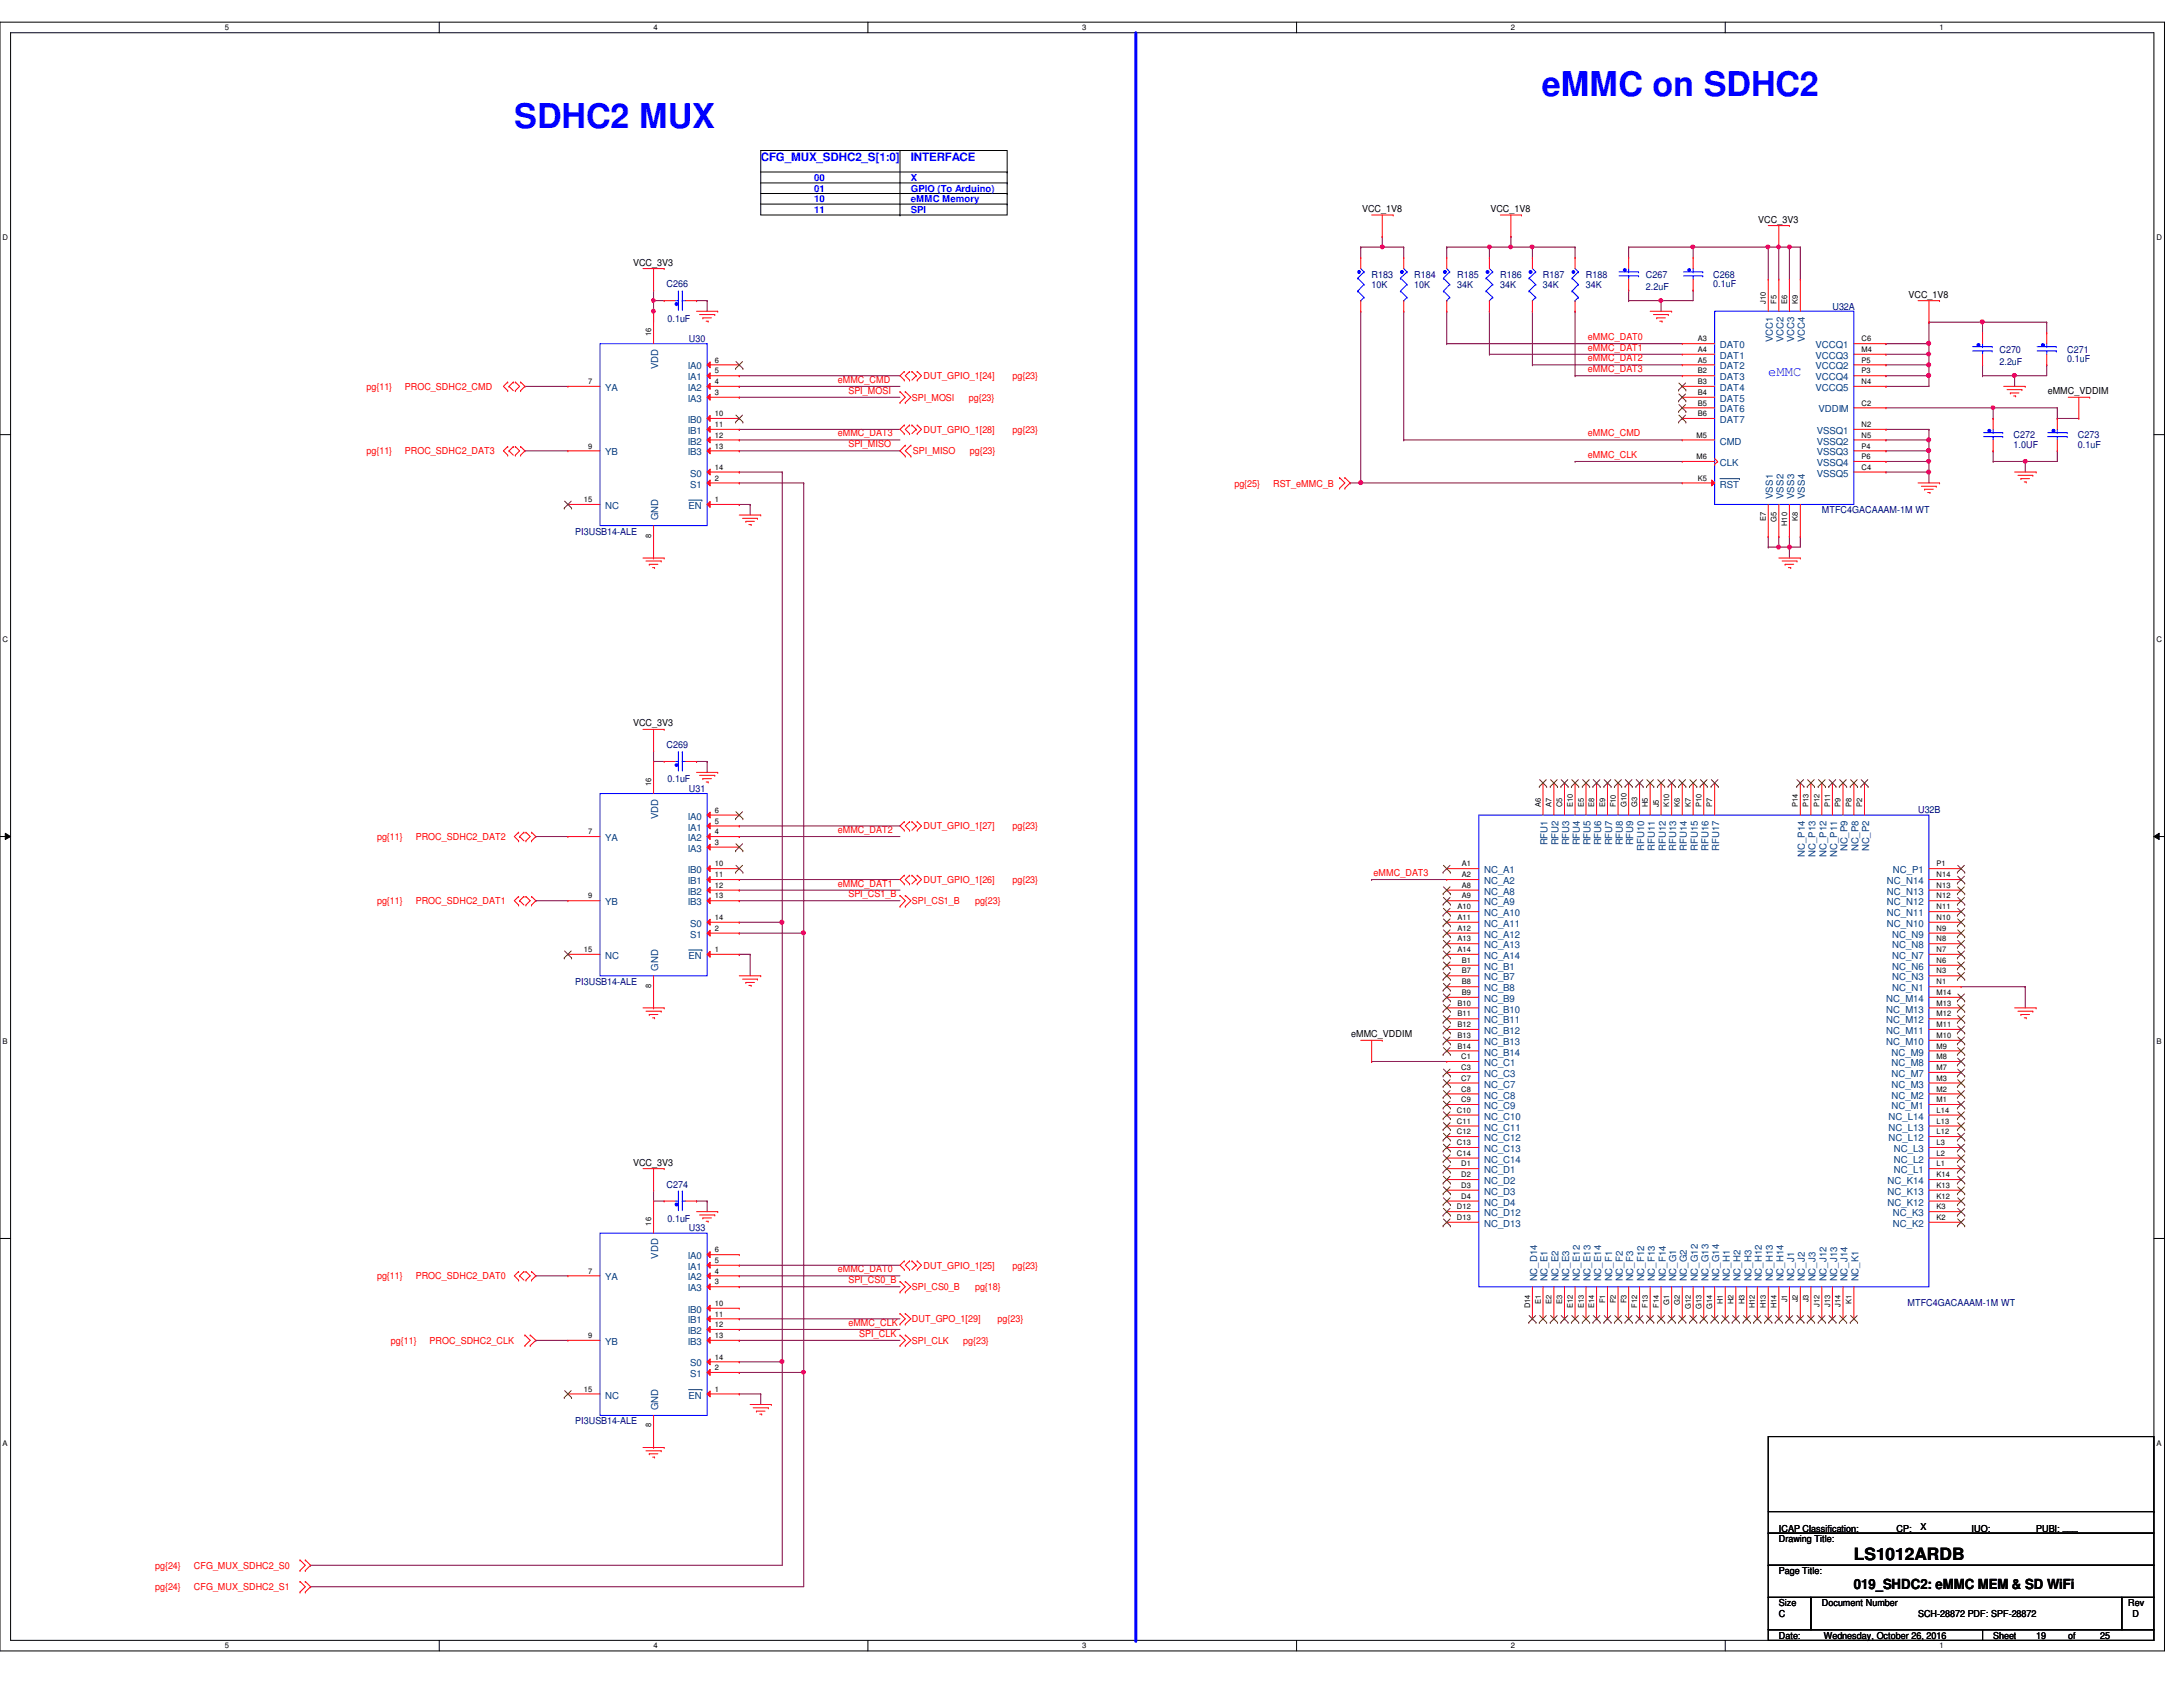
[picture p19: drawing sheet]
<svg xmlns="http://www.w3.org/2000/svg" width="279mm" height="216mm" viewBox="0 0 279 216" stroke-linecap="round" stroke-linejoin="round" font-family="sans-serif">
<defs><g id="words">
<g font-size="4.4" fill="#00f">
<text x="65.8" y="16.4">SDHC2 MUX</text>
<text x="197.4" y="12.3">eMMC on SDHC2</text>
</g>
<text font-size="2.2" x="237.3" y="199.6">LS1012ARDB</text>
<text font-size="1.8" fill="#00f" x="226.3" y="48.1">eMMC</text>
<text font-size="1.8" x="237.3" y="203.4">019_SHDC2: eMMC MEM &amp; SD WiFi</text>
<g font-size="1.5" fill="#00f">
<text x="97.4" y="20.6">CFG_MUX_SDHC2_S[1:0]</text>
<text x="116.6" y="20.6">INTERFACE</text>
</g>
<g font-size="1.2" fill="#00f">
<text x="104.2" y="23.2">00</text>
<text x="116.6" y="23.2">X</text>
<text x="104.2" y="24.6">01</text>
<text x="104.2" y="25.9">10</text>
<text x="104.2" y="27.3">11</text>
<text x="116.6" y="24.6">GPIO (To Arduino)</text>
<text x="116.6" y="25.9">eMMC Memory</text>
<text x="116.6" y="27.3">SPI</text>
</g>
<g font-size="1.2">
<text x="174.3" y="27.1">VCC_1V8</text>
<text x="190.8" y="27.1">VCC_1V8</text>
<text x="225" y="28.5">VCC_3V3</text>
<text x="81" y="34">VCC_3V3</text>
<text x="244.3" y="38.1">VCC_1V8</text>
<text x="262.1" y="50.5">eMMC_VDDIM</text>
<text x="81" y="93">VCC_3V3</text>
<text x="172.9" y="132.8">eMMC_VDDIM</text>
<text x="81" y="149.2">VCC_3V3</text>
<text x="227.7" y="197.4">Drawing Title:</text>
<text x="227.7" y="196">ICAP Classification:</text>
<text x="242.7" y="196">CP:</text>
<text x="245.8" y="195.8">X</text>
<text x="252.3" y="196">IUO:</text>
<text x="256.2" y="196">___</text>
<text x="260.6" y="196">PUBI: ___</text>
<text x="227.7" y="201.5">Page Title:</text>
<text x="227.7" y="205.6">Size</text>
<text x="227.7" y="209.7">Date:</text>
<text x="227.7" y="207">C</text>
<text x="233.2" y="205.6">Document Number</text>
<text x="233.4" y="209.7">Wednesday, October 26, 2016</text>
<text x="245.5" y="207">SCH-28872 PDF: SPF-28872</text>
<text x="255.1" y="209.7">Sheet</text>
<text x="260.6" y="209.7">19</text>
<text x="264.7" y="209.7">of</text>
<text x="268.8" y="209.7">25</text>
<text x="272.4" y="205.6">Rev</text>
<text x="272.9" y="207">D</text>
</g>
<g font-size="1.2" fill="#000080">
<text x="175.6" y="35.5">R183</text>
<text x="181" y="35.5">R184</text>
<text x="186.5" y="35.5">R185</text>
<text x="192" y="35.5">R186</text>
<text x="197.5" y="35.5">R187</text>
<text x="203" y="35.5">R188</text>
<text x="210.7" y="35.5">C267</text>
<text x="219.3" y="35.5">C268</text>
<text x="85.3" y="36.7">C266</text>
<text x="85.4" y="41.1">0.1uF</text>
<text x="175.6" y="36.9">10K</text>
<text x="181" y="36.9">10K</text>
<text x="186.5" y="36.9">34K</text>
<text x="192" y="36.9">34K</text>
<text x="197.5" y="36.9">34K</text>
<text x="203" y="36.9">34K</text>
<text x="210.7" y="37.2">2.2uF</text>
<text x="219.3" y="36.7">0.1uF</text>
<text x="234.5" y="39.6">U32A</text>
<text x="88.2" y="43.7">U30</text>
<text x="255.9" y="45.1">C270</text>
<text x="255.9" y="46.7">2.2uF</text>
<text x="264.6" y="45.1">C271</text>
<text x="264.6" y="46.4">0.1uF</text>
<text x="257.7" y="56.1">C272</text>
<text x="257.7" y="57.3">1.0UF</text>
<text x="265.9" y="56.1">C273</text>
<text x="265.9" y="57.3">0.1uF</text>
<text x="233.2" y="65.7">MTFC4GACAAAM-1M WT</text>
<text x="73.6" y="68.4">PI3USB14-ALE</text>
<text x="85.3" y="95.7">C269</text>
<text x="85.4" y="100.1">0.1uF</text>
<text x="88.2" y="101.3">U31</text>
<text x="245.5" y="104.1">U32B</text>
<text x="73.6" y="126">PI3USB14-ALE</text>
<text x="85.3" y="152">C274</text>
<text x="85.4" y="156.3">0.1uF</text>
<text x="88.2" y="157.6">U33</text>
<text x="244.1" y="167.2">MTFC4GACAAAM-1M WT</text>
<text x="73.6" y="182.3">PI3USB14-ALE</text>
</g>
<g font-size="1.2" fill="#004080">
<text x="84.2" y="47.3" transform="rotate(-90 84.2 47.3)">VDD</text>
<text x="88.1" y="47.3">IA0</text>
<text x="220.1" y="47.3">DAT2</text>
<text x="220.1" y="45.9">DAT1</text>
<text x="220.1" y="44.6">DAT0</text>
<text x="226.9" y="43.8" transform="rotate(-90 226.9 43.8)">VCC1</text>
<text x="228.3" y="43.8" transform="rotate(-90 228.3 43.8)">VCC2</text>
<text x="229.6" y="43.8" transform="rotate(-90 229.6 43.8)">VCC3</text>
<text x="231" y="43.8" transform="rotate(-90 231 43.8)">VCC4</text>
<text x="232.4" y="44.6">VCCQ1</text>
<text x="232.4" y="47.3">VCCQ2</text>
<text x="232.4" y="45.9">VCCQ3</text>
<text x="77.5" y="50">YA</text>
<text x="88.1" y="51.4">IA3</text>
<text x="88.1" y="50">IA2</text>
<text x="88.1" y="48.7">IA1</text>
<text x="220.1" y="52.8">DAT6</text>
<text x="220.1" y="51.4">DAT5</text>
<text x="220.1" y="50">DAT4</text>
<text x="220.1" y="48.7">DAT3</text>
<text x="232.4" y="48.7">VCCQ4</text>
<text x="232.4" y="50">VCCQ5</text>
<text x="232.7" y="52.8">VDDIM</text>
<text x="77.5" y="58.3">YB</text>
<text x="88.1" y="54.1">IB0</text>
<text x="88.1" y="55.5">IB1</text>
<text x="88.1" y="56.9">IB2</text>
<text x="88.1" y="58.3">IB3</text>
<text x="220.1" y="59.6">CLK</text>
<text x="220.1" y="56.9">CMD</text>
<text x="220.1" y="54.1">DAT7</text>
<text x="232.5" y="55.5">VSSQ1</text>
<text x="232.5" y="56.9">VSSQ2</text>
<text x="232.5" y="58.3">VSSQ3</text>
<text x="232.5" y="59.6">VSSQ4</text>
<text x="77.5" y="65.2">NC</text>
<text x="88.1" y="65.2">EN</text>
<text x="88.3" y="62.4">S1</text>
<text x="88.3" y="61">S0</text>
<text x="220.1" y="62.4">RST</text>
<text x="226.9" y="63.9" transform="rotate(-90 226.9 63.9)">VSS1</text>
<text x="228.3" y="63.9" transform="rotate(-90 228.3 63.9)">VSS2</text>
<text x="229.6" y="63.9" transform="rotate(-90 229.6 63.9)">VSS3</text>
<text x="231" y="63.9" transform="rotate(-90 231 63.9)">VSS4</text>
<text x="232.5" y="61">VSSQ5</text>
<text x="84.2" y="66.6" transform="rotate(-90 84.2 66.6)">GND</text>
<text x="77.5" y="107.7">YA</text>
<text x="84.2" y="104.9" transform="rotate(-90 84.2 104.9)">VDD</text>
<text x="88.1" y="107.7">IA2</text>
<text x="88.1" y="106.3">IA1</text>
<text x="88.1" y="104.9">IA0</text>
<text x="88.1" y="109">IA3</text>
<text x="88.1" y="111.8">IB0</text>
<text x="88.1" y="113.2">IB1</text>
<text x="189.9" y="111.8">NC_A1</text>
<text x="189.9" y="113.2">NC_A2</text>
<text x="198.1" y="108.2" transform="rotate(-90 198.1 108.2)">RFU1</text>
<text x="199.5" y="108.2" transform="rotate(-90 199.5 108.2)">RFU2</text>
<text x="200.8" y="108.2" transform="rotate(-90 200.8 108.2)">RFU3</text>
<text x="202.2" y="108.2" transform="rotate(-90 202.2 108.2)">RFU4</text>
<text x="203.6" y="108.2" transform="rotate(-90 203.6 108.2)">RFU5</text>
<text x="204.9" y="108.2" transform="rotate(-90 204.9 108.2)">RFU6</text>
<text x="206.3" y="108.2" transform="rotate(-90 206.3 108.2)">RFU7</text>
<text x="207.7" y="108.2" transform="rotate(-90 207.7 108.2)">RFU8</text>
<text x="209" y="108.2" transform="rotate(-90 209 108.2)">RFU9</text>
<text x="210.4" y="108.9" transform="rotate(-90 210.4 108.9)">RFU10</text>
<text x="211.8" y="108.9" transform="rotate(-90 211.8 108.9)">RFU11</text>
<text x="213.2" y="108.9" transform="rotate(-90 213.2 108.9)">RFU12</text>
<text x="214.5" y="108.9" transform="rotate(-90 214.5 108.9)">RFU13</text>
<text x="215.9" y="108.9" transform="rotate(-90 215.9 108.9)">RFU14</text>
<text x="217.3" y="108.9" transform="rotate(-90 217.3 108.9)">RFU15</text>
<text x="218.7" y="108.9" transform="rotate(-90 218.7 108.9)">RFU16</text>
<text x="220" y="108.9" transform="rotate(-90 220 108.9)">RFU17</text>
<text x="231" y="109.6" transform="rotate(-90 231 109.6)">NC_P14</text>
<text x="232.4" y="109.6" transform="rotate(-90 232.4 109.6)">NC_P13</text>
<text x="233.8" y="109.6" transform="rotate(-90 233.8 109.6)">NC_P12</text>
<text x="235.1" y="109.6" transform="rotate(-90 235.1 109.6)">NC_P11</text>
<text x="236.5" y="109" transform="rotate(-90 236.5 109)">NC_P9</text>
<text x="237.9" y="109" transform="rotate(-90 237.9 109)">NC_P8</text>
<text x="239.2" y="109" transform="rotate(-90 239.2 109)">NC_P2</text>
<text x="241.5" y="113.2">NC_N14</text>
<text x="242.3" y="111.8">NC_P1</text>
<text x="77.5" y="115.9">YB</text>
<text x="88.1" y="114.5">IB2</text>
<text x="88.1" y="115.9">IB3</text>
<text x="88.3" y="118.6">S0</text>
<text x="189.9" y="114.5">NC_A8</text>
<text x="189.9" y="115.9">NC_A9</text>
<text x="189.9" y="117.3">NC_A10</text>
<text x="189.9" y="118.6">NC_A11</text>
<text x="241.5" y="114.5">NC_N13</text>
<text x="241.5" y="115.9">NC_N12</text>
<text x="241.5" y="117.3">NC_N11</text>
<text x="241.5" y="118.6">NC_N10</text>
<text x="77.5" y="122.7">NC</text>
<text x="84.2" y="124.2" transform="rotate(-90 84.2 124.2)">GND</text>
<text x="88.1" y="122.7">EN</text>
<text x="88.3" y="120">S1</text>
<text x="189.9" y="120">NC_A12</text>
<text x="189.9" y="121.4">NC_A13</text>
<text x="189.9" y="122.7">NC_A14</text>
<text x="189.9" y="124.1">NC_B1</text>
<text x="189.9" y="125.5">NC_B7</text>
<text x="242.2" y="120">NC_N9</text>
<text x="242.2" y="121.4">NC_N8</text>
<text x="242.2" y="122.7">NC_N7</text>
<text x="242.2" y="124.1">NC_N6</text>
<text x="242.2" y="125.5">NC_N3</text>
<text x="189.9" y="126.9">NC_B8</text>
<text x="189.9" y="128.2">NC_B9</text>
<text x="189.9" y="129.6">NC_B10</text>
<text x="189.9" y="131">NC_B11</text>
<text x="241.4" y="128.2">NC_M14</text>
<text x="241.4" y="129.6">NC_M13</text>
<text x="241.4" y="131">NC_M12</text>
<text x="242.2" y="126.9">NC_N1</text>
<text x="189.9" y="132.3">NC_B12</text>
<text x="189.9" y="133.7">NC_B13</text>
<text x="189.9" y="135.1">NC_B14</text>
<text x="189.9" y="136.4">NC_C1</text>
<text x="189.9" y="137.8">NC_C3</text>
<text x="241.4" y="132.3">NC_M11</text>
<text x="241.4" y="133.7">NC_M10</text>
<text x="242.1" y="135.1">NC_M9</text>
<text x="242.1" y="136.4">NC_M8</text>
<text x="242.1" y="137.8">NC_M7</text>
<text x="189.9" y="139.2">NC_C7</text>
<text x="189.9" y="140.6">NC_C8</text>
<text x="189.9" y="141.9">NC_C9</text>
<text x="189.9" y="143.3">NC_C10</text>
<text x="241.7" y="143.3">NC_L14</text>
<text x="242.1" y="141.9">NC_M1</text>
<text x="242.1" y="140.6">NC_M2</text>
<text x="242.1" y="139.2">NC_M3</text>
<text x="189.9" y="144.7">NC_C11</text>
<text x="189.9" y="146">NC_C12</text>
<text x="189.9" y="147.4">NC_C13</text>
<text x="189.9" y="148.8">NC_C14</text>
<text x="241.7" y="146">NC_L12</text>
<text x="241.7" y="144.7">NC_L13</text>
<text x="242.4" y="148.8">NC_L2</text>
<text x="242.4" y="147.4">NC_L3</text>
<text x="189.9" y="150.2">NC_D1</text>
<text x="189.9" y="151.6">NC_D2</text>
<text x="189.9" y="152.9">NC_D3</text>
<text x="189.9" y="154.3">NC_D4</text>
<text x="189.9" y="155.7">NC_D12</text>
<text x="241.6" y="154.3">NC_K12</text>
<text x="241.6" y="152.9">NC_K13</text>
<text x="241.6" y="151.6">NC_K14</text>
<text x="242.3" y="155.7">NC_K3</text>
<text x="242.4" y="150.2">NC_L1</text>
<text x="84.2" y="161.1" transform="rotate(-90 84.2 161.1)">VDD</text>
<text x="88.1" y="161.2">IA0</text>
<text x="189.9" y="157">NC_D13</text>
<text x="242.3" y="157">NC_K2</text>
<text x="77.5" y="163.9">YA</text>
<text x="88.1" y="165.3">IA3</text>
<text x="88.1" y="163.9">IA2</text>
<text x="88.1" y="162.5">IA1</text>
<text x="196.7" y="164" transform="rotate(-90 196.7 164)">NC_D14</text>
<text x="198.1" y="164" transform="rotate(-90 198.1 164)">NC_E1</text>
<text x="199.5" y="164" transform="rotate(-90 199.5 164)">NC_E2</text>
<text x="200.8" y="164" transform="rotate(-90 200.8 164)">NC_E3</text>
<text x="202.2" y="164" transform="rotate(-90 202.2 164)">NC_E12</text>
<text x="203.6" y="164" transform="rotate(-90 203.6 164)">NC_E13</text>
<text x="204.9" y="164" transform="rotate(-90 204.9 164)">NC_E14</text>
<text x="206.3" y="164" transform="rotate(-90 206.3 164)">NC_F1</text>
<text x="207.7" y="164" transform="rotate(-90 207.7 164)">NC_F2</text>
<text x="209" y="164" transform="rotate(-90 209 164)">NC_F3</text>
<text x="210.4" y="164" transform="rotate(-90 210.4 164)">NC_F12</text>
<text x="211.8" y="164" transform="rotate(-90 211.8 164)">NC_F13</text>
<text x="213.2" y="164" transform="rotate(-90 213.2 164)">NC_F14</text>
<text x="214.5" y="164" transform="rotate(-90 214.5 164)">NC_G1</text>
<text x="215.9" y="164" transform="rotate(-90 215.9 164)">NC_G2</text>
<text x="217.3" y="164" transform="rotate(-90 217.3 164)">NC_G12</text>
<text x="218.7" y="164" transform="rotate(-90 218.7 164)">NC_G13</text>
<text x="220" y="164" transform="rotate(-90 220 164)">NC_G14</text>
<text x="221.4" y="164" transform="rotate(-90 221.4 164)">NC_H1</text>
<text x="222.8" y="164" transform="rotate(-90 222.8 164)">NC_H2</text>
<text x="224.2" y="164" transform="rotate(-90 224.2 164)">NC_H3</text>
<text x="225.5" y="164" transform="rotate(-90 225.5 164)">NC_H12</text>
<text x="226.9" y="164" transform="rotate(-90 226.9 164)">NC_H13</text>
<text x="228.3" y="164" transform="rotate(-90 228.3 164)">NC_H14</text>
<text x="229.6" y="164" transform="rotate(-90 229.6 164)">NC_J1</text>
<text x="231" y="164" transform="rotate(-90 231 164)">NC_J2</text>
<text x="232.4" y="164" transform="rotate(-90 232.4 164)">NC_J3</text>
<text x="233.8" y="164" transform="rotate(-90 233.8 164)">NC_J12</text>
<text x="235.1" y="164" transform="rotate(-90 235.1 164)">NC_J13</text>
<text x="236.5" y="164" transform="rotate(-90 236.5 164)">NC_J14</text>
<text x="237.9" y="164" transform="rotate(-90 237.9 164)">NC_K1</text>
<text x="77.5" y="172.1">YB</text>
<text x="88.1" y="168">IB0</text>
<text x="88.1" y="169.4">IB1</text>
<text x="88.1" y="170.7">IB2</text>
<text x="88.1" y="172.1">IB3</text>
<text x="77.5" y="179">NC</text>
<text x="88.1" y="179">EN</text>
<text x="88.3" y="176.2">S1</text>
<text x="88.3" y="174.9">S0</text>
<text x="84.2" y="180.5" transform="rotate(-90 84.2 180.5)">GND</text>
</g>
<g font-size="1.2" fill="#f00">
<text x="203.2" y="43.5">eMMC_DAT0</text>
<text x="203.2" y="44.9">eMMC_DAT1</text>
<text x="203.2" y="47.6">eMMC_DAT3</text>
<text x="203.2" y="46.2">eMMC_DAT2</text>
<text x="46.9" y="49.9">pg{11}</text>
<text x="51.8" y="49.9">PROC_SDHC2_CMD</text>
<text x="107.2" y="49">eMMC_CMD</text>
<text x="108.6" y="50.4">SPI_MOSI</text>
<text x="116.7" y="51.3">SPI_MOSI</text>
<text x="118.2" y="48.6">DUT_GPIO_1[24]</text>
<text x="124" y="51.3">pg{23}</text>
<text x="129.6" y="48.6">pg{23}</text>
<text x="46.9" y="58.1">pg{11}</text>
<text x="51.8" y="58.1">PROC_SDHC2_DAT3</text>
<text x="107.2" y="55.8">eMMC_DAT3</text>
<text x="108.6" y="57.2">SPI_MISO</text>
<text x="116.8" y="58.1">SPI_MISO</text>
<text x="118.2" y="55.4">DUT_GPIO_1[28]</text>
<text x="124.1" y="58.1">pg{23}</text>
<text x="129.6" y="55.4">pg{23}</text>
<text x="203.2" y="55.8">eMMC_CMD</text>
<text x="203.2" y="58.6">eMMC_CLK</text>
<text x="158" y="62.3">pg{25}</text>
<text x="162.9" y="62.3">RST_eMMC_B</text>
<text x="48.3" y="107.5">pg{11}</text>
<text x="53.2" y="107.5">PROC_SDHC2_DAT2</text>
<text x="107.2" y="106.6">eMMC_DAT2</text>
<text x="118.2" y="106.1">DUT_GPIO_1[27]</text>
<text x="129.6" y="106.1">pg{23}</text>
<text x="107.2" y="113.5">eMMC_DAT1</text>
<text x="118.2" y="113">DUT_GPIO_1[26]</text>
<text x="129.6" y="113">pg{23}</text>
<text x="175.8" y="112.1">eMMC_DAT3</text>
<text x="48.3" y="115.7">pg{11}</text>
<text x="53.2" y="115.7">PROC_SDHC2_DAT1</text>
<text x="108.6" y="114.8">SPI_CS1_B</text>
<text x="116.7" y="115.7">SPI_CS1_B</text>
<text x="124.8" y="115.7">pg{23}</text>
<text x="48.3" y="163.7">pg{11}</text>
<text x="53.2" y="163.7">PROC_SDHC2_DAT0</text>
<text x="107.2" y="162.8">eMMC_DAT0</text>
<text x="108.6" y="164.2">SPI_CS0_B</text>
<text x="116.7" y="165.1">SPI_CS0_B</text>
<text x="118.2" y="162.4">DUT_GPIO_1[25]</text>
<text x="124.8" y="165.1">pg{18}</text>
<text x="129.6" y="162.4">pg{23}</text>
<text x="50" y="172">pg{11}</text>
<text x="55" y="172">PROC_SDHC2_CLK</text>
<text x="108.6" y="169.7">eMMC_CLK</text>
<text x="110" y="171.1">SPI_CLK</text>
<text x="116.7" y="172">SPI_CLK</text>
<text x="116.7" y="169.2">DUT_GPO_1[29]</text>
<text x="123.3" y="172">pg{23}</text>
<text x="127.7" y="169.2">pg{23}</text>
<text x="19.9" y="200.8">pg{24}</text>
<text x="19.9" y="203.5">pg{24}</text>
<text x="24.8" y="200.8">CFG_MUX_SDHC2_S0</text>
<text x="24.8" y="203.5">CFG_MUX_SDHC2_S1</text>
</g>
<g font-size="1">
<text x="28.8" y="3.9">5</text>
<text x="83.7" y="3.9">4</text>
<text x="138.5" y="3.9">3</text>
<text x="193.4" y="3.9">2</text>
<text x="248.2" y="3.9">1</text>
<text x=".3" y="30.8">D</text>
<text x="276" y="30.8">D</text>
<text x="226" y="38.9" transform="rotate(-90 226 38.9)">J10</text>
<text x="227.4" y="38.9" transform="rotate(-90 227.4 38.9)">F5</text>
<text x="228.7" y="38.9" transform="rotate(-90 228.7 38.9)">E6</text>
<text x="230.1" y="38.9" transform="rotate(-90 230.1 38.9)">K9</text>
<text x="83.4" y="43" transform="rotate(-90 83.4 43)">16</text>
<text x="91.5" y="47.8">5</text>
<text x="91.5" y="46.4">6</text>
<text x="217.3" y="47.8">B2</text>
<text x="217.3" y="46.4">A5</text>
<text x="217.3" y="45">A4</text>
<text x="217.3" y="43.7">A3</text>
<text x="238.3" y="43.7">C6</text>
<text x="238.3" y="46.4">P5</text>
<text x="238.3" y="45">M4</text>
<text x="238.3" y="47.8">P3</text>
<text x="75.3" y="49.1">7</text>
<text x="91.5" y="50.5">3</text>
<text x="91.5" y="49.1">4</text>
<text x="91.5" y="53.3">10</text>
<text x="217.3" y="53.3">B6</text>
<text x="217.3" y="51.9">B5</text>
<text x="217.3" y="50.5">B4</text>
<text x="217.3" y="49.1">B3</text>
<text x="238.3" y="51.9">C2</text>
<text x="238.3" y="49.1">N4</text>
<text x="75.3" y="57.4">9</text>
<text x="91.5" y="54.7">11</text>
<text x="91.5" y="56">12</text>
<text x="91.5" y="57.4">13</text>
<text x="217.1" y="58.8">M6</text>
<text x="217.1" y="56">M5</text>
<text x="238.3" y="54.7">N2</text>
<text x="238.3" y="56">N5</text>
<text x="238.3" y="57.4">P4</text>
<text x="238.3" y="58.8">P6</text>
<text x="74.7" y="64.3">15</text>
<text x="91.5" y="64.3">1</text>
<text x="91.5" y="61.5">2</text>
<text x="91.5" y="60.1">14</text>
<text x="217.3" y="61.5">K5</text>
<text x="238.3" y="60.1">C4</text>
<text x="83.4" y="68.8" transform="rotate(-90 83.4 68.8)">8</text>
<text x="226" y="66.7" transform="rotate(-90 226 66.7)">E7</text>
<text x="227.4" y="66.8" transform="rotate(-90 227.4 66.8)">G5</text>
<text x="228.7" y="67.3" transform="rotate(-90 228.7 67.3)">H10</text>
<text x="230.1" y="66.7" transform="rotate(-90 230.1 66.7)">K8</text>
<text x=".3" y="82.2">C</text>
<text x="276" y="82.2">C</text>
<text x="83.4" y="100.6" transform="rotate(-90 83.4 100.6)">16</text>
<text x="75.3" y="106.8">7</text>
<text x="91.5" y="106.8">4</text>
<text x="91.5" y="105.4">5</text>
<text x="91.5" y="104">6</text>
<text x="197.2" y="103.3" transform="rotate(-90 197.2 103.3)">A6</text>
<text x="198.6" y="103.3" transform="rotate(-90 198.6 103.3)">A7</text>
<text x="199.9" y="103.3" transform="rotate(-90 199.9 103.3)">C5</text>
<text x="201.3" y="103.3" transform="rotate(-90 201.3 103.3)">E10</text>
<text x="202.7" y="103.3" transform="rotate(-90 202.7 103.3)">E5</text>
<text x="204" y="103.3" transform="rotate(-90 204 103.3)">E8</text>
<text x="205.4" y="103.3" transform="rotate(-90 205.4 103.3)">E9</text>
<text x="206.8" y="103.3" transform="rotate(-90 206.8 103.3)">F10</text>
<text x="208.2" y="103.3" transform="rotate(-90 208.2 103.3)">G10</text>
<text x="209.5" y="103.3" transform="rotate(-90 209.5 103.3)">G3</text>
<text x="210.9" y="103.3" transform="rotate(-90 210.9 103.3)">H5</text>
<text x="212.3" y="103.3" transform="rotate(-90 212.3 103.3)">J5</text>
<text x="213.7" y="103.3" transform="rotate(-90 213.7 103.3)">K10</text>
<text x="215" y="103.3" transform="rotate(-90 215 103.3)">K6</text>
<text x="216.4" y="103.3" transform="rotate(-90 216.4 103.3)">K7</text>
<text x="217.8" y="103.3" transform="rotate(-90 217.8 103.3)">P10</text>
<text x="219.2" y="103.3" transform="rotate(-90 219.2 103.3)">P7</text>
<text x="230.1" y="103.3" transform="rotate(-90 230.1 103.3)">P14</text>
<text x="231.5" y="103.3" transform="rotate(-90 231.5 103.3)">P13</text>
<text x="232.9" y="103.3" transform="rotate(-90 232.9 103.3)">P12</text>
<text x="234.2" y="103.3" transform="rotate(-90 234.2 103.3)">P11</text>
<text x="235.6" y="103.3" transform="rotate(-90 235.6 103.3)">P9</text>
<text x="237" y="103.3" transform="rotate(-90 237 103.3)">P8</text>
<text x="238.3" y="103.3" transform="rotate(-90 238.3 103.3)">P2</text>
<text x="91.5" y="108.1">3</text>
<text x="91.5" y="110.9">10</text>
<text x="91.5" y="112.3">11</text>
<text x="91.5" y="113.6">12</text>
<text x="187.1" y="110.9">A1</text>
<text x="187.1" y="112.3">A2</text>
<text x="187.1" y="113.6">A8</text>
<text x="247.9" y="110.9">P1</text>
<text x="247.9" y="112.3">N14</text>
<text x="247.9" y="113.6">N13</text>
<text x="75.3" y="115">9</text>
<text x="91.5" y="119.1">2</text>
<text x="91.5" y="115">13</text>
<text x="91.5" y="117.7">14</text>
<text x="186.6" y="116.4">A10</text>
<text x="186.6" y="117.7">A11</text>
<text x="186.6" y="119.1">A12</text>
<text x="187.1" y="115">A9</text>
<text x="247.9" y="115">N12</text>
<text x="247.9" y="116.4">N11</text>
<text x="247.9" y="117.7">N10</text>
<text x="247.9" y="119.1">N9</text>
<text x="74.7" y="121.8">15</text>
<text x="91.5" y="121.8">1</text>
<text x="186.6" y="120.5">A13</text>
<text x="186.6" y="121.8">A14</text>
<text x="187.1" y="123.2">B1</text>
<text x="187.1" y="124.6">B7</text>
<text x="187.1" y="126">B8</text>
<text x="247.9" y="120.5">N8</text>
<text x="247.9" y="121.8">N7</text>
<text x="247.9" y="123.2">N6</text>
<text x="247.9" y="124.6">N3</text>
<text x="247.9" y="126">N1</text>
<text x="83.4" y="126.4" transform="rotate(-90 83.4 126.4)">8</text>
<text x="186.6" y="128.7">B10</text>
<text x="186.6" y="130.1">B11</text>
<text x="186.6" y="131.4">B12</text>
<text x="187.1" y="127.3">B9</text>
<text x="247.9" y="127.3">M14</text>
<text x="247.9" y="128.7">M13</text>
<text x="247.9" y="130.1">M12</text>
<text x="247.9" y="131.4">M11</text>
<text x=".3" y="133.6">B</text>
<text x="186.6" y="132.8">B13</text>
<text x="186.6" y="134.2">B14</text>
<text x="187" y="135.6">C1</text>
<text x="187" y="136.9">C3</text>
<text x="247.9" y="132.8">M10</text>
<text x="247.9" y="134.2">M9</text>
<text x="247.9" y="135.6">M8</text>
<text x="247.9" y="136.9">M7</text>
<text x="276" y="133.6">B</text>
<text x="186.5" y="142.4">C10</text>
<text x="186.5" y="143.8">C11</text>
<text x="187" y="138.3">C7</text>
<text x="187" y="139.7">C8</text>
<text x="187" y="141.1">C9</text>
<text x="247.9" y="143.8">L13</text>
<text x="247.9" y="142.4">L14</text>
<text x="247.9" y="141.1">M1</text>
<text x="247.9" y="139.7">M2</text>
<text x="247.9" y="138.3">M3</text>
<text x="186.5" y="145.2">C12</text>
<text x="186.5" y="146.6">C13</text>
<text x="186.5" y="147.9">C14</text>
<text x="187" y="149.3">D1</text>
<text x="247.9" y="149.3">L1</text>
<text x="247.9" y="147.9">L2</text>
<text x="247.9" y="146.6">L3</text>
<text x="247.9" y="145.2">L12</text>
<text x="186.5" y="154.8">D12</text>
<text x="187" y="150.7">D2</text>
<text x="187" y="152">D3</text>
<text x="187" y="153.4">D4</text>
<text x="247.9" y="154.8">K3</text>
<text x="247.9" y="153.4">K12</text>
<text x="247.9" y="152">K13</text>
<text x="247.9" y="150.7">K14</text>
<text x="83.4" y="156.8" transform="rotate(-90 83.4 156.8)">16</text>
<text x="91.5" y="161.6">5</text>
<text x="91.5" y="160.3">6</text>
<text x="186.5" y="156.1">D13</text>
<text x="247.9" y="156.1">K2</text>
<text x="75.3" y="163">7</text>
<text x="91.5" y="164.4">3</text>
<text x="91.5" y="163">4</text>
<text x="91.5" y="167.1">10</text>
<text x="195.8" y="167.4" transform="rotate(-90 195.8 167.4)">D14</text>
<text x="197.2" y="166.8" transform="rotate(-90 197.2 166.8)">E1</text>
<text x="198.6" y="166.8" transform="rotate(-90 198.6 166.8)">E2</text>
<text x="199.9" y="166.8" transform="rotate(-90 199.9 166.8)">E3</text>
<text x="201.3" y="167.4" transform="rotate(-90 201.3 167.4)">E12</text>
<text x="202.7" y="167.4" transform="rotate(-90 202.7 167.4)">E13</text>
<text x="204" y="167.4" transform="rotate(-90 204 167.4)">E14</text>
<text x="205.4" y="166.8" transform="rotate(-90 205.4 166.8)">F1</text>
<text x="206.8" y="166.8" transform="rotate(-90 206.8 166.8)">F2</text>
<text x="208.2" y="166.8" transform="rotate(-90 208.2 166.8)">F3</text>
<text x="209.5" y="167.3" transform="rotate(-90 209.5 167.3)">F12</text>
<text x="210.9" y="167.3" transform="rotate(-90 210.9 167.3)">F13</text>
<text x="212.3" y="167.3" transform="rotate(-90 212.3 167.3)">F14</text>
<text x="213.7" y="167" transform="rotate(-90 213.7 167)">G1</text>
<text x="215" y="167" transform="rotate(-90 215 167)">G2</text>
<text x="216.4" y="167.5" transform="rotate(-90 216.4 167.5)">G12</text>
<text x="217.8" y="167.5" transform="rotate(-90 217.8 167.5)">G13</text>
<text x="219.2" y="167.5" transform="rotate(-90 219.2 167.5)">G14</text>
<text x="220.5" y="166.9" transform="rotate(-90 220.5 166.9)">H1</text>
<text x="221.9" y="166.9" transform="rotate(-90 221.9 166.9)">H2</text>
<text x="223.3" y="166.9" transform="rotate(-90 223.3 166.9)">H3</text>
<text x="224.6" y="167.4" transform="rotate(-90 224.6 167.4)">H12</text>
<text x="226" y="167.4" transform="rotate(-90 226 167.4)">H13</text>
<text x="227.4" y="167.4" transform="rotate(-90 227.4 167.4)">H14</text>
<text x="228.7" y="166.7" transform="rotate(-90 228.7 166.7)">J1</text>
<text x="230.1" y="166.7" transform="rotate(-90 230.1 166.7)">J2</text>
<text x="231.5" y="166.7" transform="rotate(-90 231.5 166.7)">J3</text>
<text x="232.9" y="167.2" transform="rotate(-90 232.9 167.2)">J12</text>
<text x="234.2" y="167.2" transform="rotate(-90 234.2 167.2)">J13</text>
<text x="235.6" y="167.2" transform="rotate(-90 235.6 167.2)">J14</text>
<text x="237" y="166.8" transform="rotate(-90 237 166.8)">K1</text>
<text x="75.3" y="171.2">9</text>
<text x="91.5" y="168.5">11</text>
<text x="91.5" y="169.8">12</text>
<text x="91.5" y="171.2">13</text>
<text x="91.5" y="174">14</text>
<text x="74.7" y="178.1">15</text>
<text x="91.5" y="178.1">1</text>
<text x="91.5" y="175.3">2</text>
<text x=".3" y="185.1">A</text>
<text x="83.4" y="182.7" transform="rotate(-90 83.4 182.7)">8</text>
<text x="276" y="185.1">A</text>
<text x="28.8" y="210.9">5</text>
<text x="83.7" y="210.9">4</text>
<text x="138.5" y="210.9">3</text>
<text x="193.4" y="210.9">2</text>
<text x="248.2" y="210.9">1</text>
</g>
</g></defs>
<path d="M0 2.8h277v208.5h-277zM1.4 4.2h274.3v205.7h-274.3z" fill="none" stroke="#000" stroke-width=".13"/>
<g fill="#fff">
<path d="M28.8 3h.5v1.1h-.5z"/>
<path d="M28.8 210.1h.5v1.1h-.5z"/>
</g>
<path d="M56.2 2.8v1.4M56.2 209.9v1.4" fill="none" stroke="#000" stroke-width=".13"/>
<g fill="#fff">
<path d="M83.7 3h.5v1.1h-.5z"/>
<path d="M83.7 210.1h.5v1.1h-.5z"/>
</g>
<path d="M111.1 2.8v1.4M111.1 209.9v1.4" fill="none" stroke="#000" stroke-width=".13"/>
<g fill="#fff">
<path d="M138.5 3h.6v1.1h-.6z"/>
<path d="M138.5 210.1h.6v1.1h-.6z"/>
</g>
<path d="M165.9 2.8v1.4M165.9 209.9v1.4" fill="none" stroke="#000" stroke-width=".13"/>
<g fill="#fff">
<path d="M193.4 3h.5v1.1h-.5z"/>
<path d="M193.4 210.1h.5v1.1h-.5z"/>
</g>
<path d="M220.8 2.8v1.4M220.8 209.9v1.4" fill="none" stroke="#000" stroke-width=".13"/>
<g fill="#fff">
<path d="M248.2 3h.6v1.1h-.6z"/>
<path d="M248.2 210.1h.6v1.1h-.6z"/>
<path d="M.3 29.9h.8v1.1h-.8z"/>
<path d="M276 29.9h.7v1.1h-.7z"/>
<path d="M.3 81.3h.8v1.1h-.8z"/>
<path d="M276 81.3h.7v1.1h-.7z"/>
</g>
<path d="M0 55.6h1.4M275.7 55.6h1.3" fill="none" stroke="#000" stroke-width=".13"/>
<g fill="#fff">
<path d="M.3 132.8h.7v1.1h-.7z"/>
<path d="M276 132.8h.6v1.1h-.6z"/>
</g>
<path d="M0 107.1h1.4M.7 106.6l.7 .5-.7 .3zM275.7 107.1l.7-.5v.8zM275.7 107.1h1.3" fill="none" stroke="#000" stroke-width=".13"/>
<path d="M.7 106.6l.7 .5-.7 .3zM275.7 107.1l.7-.5v.8z" fill="#000"/>
<g fill="#fff">
<path d="M.3 184.2h.7v1.1h-.7z"/>
<path d="M276 184.2h.6v1.1h-.6z"/>
</g>
<g fill="none" stroke="#000" stroke-width=".13">
<path d="M97.4 19.3h31.5v8.2h-31.5zM115.2 19.3v8.2M97.4 22h31.5M97.4 23.4h31.5M97.4 24.8h31.5M97.4 26.1h31.5M115.2 27.5h.1M128.9 22h.1M128.9 23.4h.1M128.9 24.8h.1M128.9 26.1h.1M0 158.5h1.4"/>
<path d="M275.7 158.5h1.3"/>
</g>
<path d="M145.4 4.2v205.7" fill="none" stroke="#00f" stroke-width=".38"/>
<circle cx="145.4" cy="209.9" r=".19" fill="#00f"/>
<path d="M83.7 37.1h.1M83.7 38.5h.1M83.7 37.1v2.7M94.6 49.4h.1M94.6 50.8h.1M94.6 56.3h.1M94.6 57.7h.1M94.6 49.4h20.6M94.6 50.8h20.6M94.6 56.3h20.6M94.6 57.7h20.6" fill="none" stroke="#800040" stroke-width=".13"/>
<path d="M83.5 39.6h.1l.2 .1v.3l-.2 .1-.1-.1z" fill-rule="evenodd" fill="#f0f"/>
<path d="M83.5 39.6h.1l.2 .1v.3l-.2 .1-.1-.1z" fill="none" stroke="#f0f" stroke-width=".13"/>
<path d="M83.5 38.3h.3l.1 .1-.1 .2-.2 .1-.1-.1z" fill-rule="evenodd" fill="#f0f"/>
<path d="M83.5 38.3h.3l.1 .1-.1 .2-.2 .1-.1-.1z" fill="none" stroke="#f0f" stroke-width=".13"/>
<g fill="none" stroke="#800040" stroke-width=".13">
<path d="M83.7 38.5h.1M83.7 38.5h1.3M89.2 38.5h.1M89.2 38.5h1.3M90.5 38.5h.1M90.5 38.5v1.3M67.2 57.7h.1M67.2 49.4h.1M67.2 57.7h5.5M67.2 49.4h5.5M94.6 48.1h.1M94.6 54.9h.1"/>
<path d="M94.6 48.1h20.6M94.6 54.9h20.6M179.7 56.3h.1M179.7 56.3h35.6M185.2 44h.1M185.2 44h30.1M190.6 45.3h.1M190.6 45.3h24.7M201.6 59.1h.1M201.6 59.1h13.7M246.9 54.9h.1M246.9 54.9v1.4"/>
<path d="M172.8 61.8h.1M172.8 61.8h1.4M226.3 68.7h.1M226.3 70h.1M226.3 68.7v1.3M226.3 70h1.4M83.7 96.1h.1M83.7 97.5h.1M83.7 96.1v1.4M83.7 97.5h1.3M89.2 97.5h.1M89.2 97.5h1.3"/>
<path d="M90.5 97.5h.1M90.5 97.5v1.3M68.6 115.3h.1M68.6 107.1h.1M68.6 107.1h4.1M68.6 115.3h4.1M94.6 107.1h.1M94.6 113.9h.1M94.6 115.3h.1M94.6 105.7h.1M94.6 112.6h.1M94.6 107.1h20.6"/>
<path d="M94.6 113.9h20.6M94.6 115.3h20.6M94.6 105.7h20.6M94.6 112.6h20.6M83.7 152.3h.1M83.7 153.7h.1M83.7 152.3v1.4M83.7 153.7h1.3M89.2 153.7h.1M89.2 153.7h1.3M90.5 153.7h.1M90.5 153.7v1.4"/>
<path d="M94.6 163.3h.1M94.6 164.7h.1M94.6 170.1h.1M94.6 171.5h.1M94.6 161.9h.1M94.6 168.8h.1M94.6 163.3h20.6M94.6 164.7h20.6M94.6 170.1h20.6M94.6 171.5h20.6M94.6 161.9h20.6M94.6 168.8h20.6"/>
<path d="M39.8 200.3h.1M39.8 203.1h.1M39.8 200.3h60.3M39.8 203.1h63.1"/>
</g>
<circle cx="246.8" cy="56.3" r=".26" fill="#f0f"/>
<circle cx="246.8" cy="56.3" r=".26" fill="none" stroke="#f0f" stroke-width=".13"/>
<path d="M241.4 54.9h.1M241.4 56.3h.1M241.4 57.7h.1M241.4 54.9h5.5M241.4 56.3h5.5M241.4 57.7h5.5M246.9 56.3h.1M246.9 57.7h.1M246.9 59.1h.1M246.9 56.3v4.1" fill="none" stroke="#800040" stroke-width=".13"/>
<circle cx="246.8" cy="57.7" r=".26" fill="#f0f"/>
<circle cx="246.8" cy="57.7" r=".26" fill="none" stroke="#f0f" stroke-width=".13"/>
<path d="M241.4 59.1h.1M241.4 59.1h5.5" fill="none" stroke="#800040" stroke-width=".13"/>
<circle cx="246.8" cy="59" r=".25" fill="#f0f"/>
<circle cx="246.8" cy="59" r=".25" fill="none" stroke="#f0f" stroke-width=".13"/>
<path d="M241.4 60.4h.1M241.4 60.4h5.5" fill="none" stroke="#800040" stroke-width=".13"/>
<circle cx="246.8" cy="60.4" r=".26" fill="#f0f"/>
<circle cx="246.8" cy="60.4" r=".26" fill="none" stroke="#f0f" stroke-width=".13"/>
<path d="M227.7 68.7h.1M227.7 68.7v1.3M246.9 60.4h.1M246.9 60.4v1.4" fill="none" stroke="#800040" stroke-width=".13"/>
<path d="M227.5 69.8h.1l.2 .1v.3l-.2 .1-.1-.1z" fill-rule="evenodd" fill="#f0f"/>
<path d="M227.5 69.8h.1l.2 .1v.3l-.2 .1-.1-.1z" fill="none" stroke="#f0f" stroke-width=".13"/>
<path d="M227.7 70h.1M229 68.7h.1M229 68.7v1.3h-1.3" fill="none" stroke="#800040" stroke-width=".13"/>
<circle cx="229" cy="70" r=".26" fill="#f0f"/>
<circle cx="229" cy="70" r=".26" fill="none" stroke="#f0f" stroke-width=".13"/>
<path d="M241.4 44h.1M246.9 41.2h.1M246.9 45.3h.1M246.9 46.7h.1M246.9 48.1h.1M246.9 41.2v2.8h-5.5M246.9 45.3v4.1M229 70h.1M229 70v1.4M230.4 68.7h.1M230.4 68.7v1.3h-1.4" fill="none" stroke="#800040" stroke-width=".13"/>
<circle cx="246.8" cy="43.9" r=".26" fill="#f0f"/>
<circle cx="246.8" cy="43.9" r=".26" fill="none" stroke="#f0f" stroke-width=".13"/>
<path d="M241.4 45.3h.1M241.4 45.3h5.5" fill="none" stroke="#800040" stroke-width=".13"/>
<circle cx="246.8" cy="45.3" r=".25" fill="#f0f"/>
<circle cx="246.8" cy="45.3" r=".25" fill="none" stroke="#f0f" stroke-width=".13"/>
<path d="M241.4 46.7h.1M241.4 46.7h5.5" fill="none" stroke="#800040" stroke-width=".13"/>
<circle cx="246.8" cy="46.7" r=".26" fill="#f0f"/>
<circle cx="246.8" cy="46.7" r=".26" fill="none" stroke="#f0f" stroke-width=".13"/>
<path d="M241.4 48.1h.1M241.4 48.1h5.5" fill="none" stroke="#800040" stroke-width=".13"/>
<circle cx="246.8" cy="48" r=".26" fill="#f0f"/>
<circle cx="246.8" cy="48" r=".26" fill="none" stroke="#f0f" stroke-width=".13"/>
<path d="M226.3 31.6h.1M226.3 31.6h1.4M241.4 49.4h.1M241.4 49.4h5.5" fill="none" stroke="#800040" stroke-width=".13"/>
<path d="M227.5 31.4h.3l.1 .2-.1 .2h-.2h-.1z" fill-rule="evenodd" fill="#f0f"/>
<path d="M227.5 31.4h.3l.1 .2-.1 .2h-.2h-.1z" fill="none" stroke="#f0f" stroke-width=".13"/>
<circle cx="226.3" cy="31.6" r=".25" fill="#f0f"/>
<circle cx="226.3" cy="31.6" r=".25" fill="none" stroke="#f0f" stroke-width=".13"/>
<path d="M227.7 31.6h.1M227.7 31.6h1.3" fill="none" stroke="#800040" stroke-width=".13"/>
<circle cx="229" cy="31.6" r=".25" fill="#f0f"/>
<circle cx="229" cy="31.6" r=".25" fill="none" stroke="#f0f" stroke-width=".13"/>
<g fill="none" stroke="#800040" stroke-width=".13">
<path d="M226.3 31.6h.1M226.3 31.6v4.1M227.7 31.6h.1M227.7 31.6v4.1M229 31.6h.1M229 31.6h1.4M230.4 31.6h.1M230.4 31.6v4.1M255.1 59.1h.1M255.1 57.7h.1M255.1 52.2h8.2M255.1 57.7v1.4"/>
<path d="M259.2 59.1h.1M259.2 59.1v1.3M263.3 52.2h.1M263.3 57.7h.1M263.3 57.7v1.4h-8.2"/>
</g>
<circle cx="259.2" cy="59" r=".25" fill="#f0f"/>
<circle cx="259.2" cy="59" r=".25" fill="none" stroke="#f0f" stroke-width=".13"/>
<path d="M246.9 44h.1M246.9 41.2h.1M246.9 44v1.3M246.9 41.2h15.1M253.7 41.2h.1M253.7 41.2v1.4M262 41.2h.1M262 41.2v1.4" fill="none" stroke="#800040" stroke-width=".13"/>
<circle cx="253.7" cy="41.2" r=".26" fill="#f0f"/>
<circle cx="253.7" cy="41.2" r=".26" fill="none" stroke="#f0f" stroke-width=".13"/>
<path d="M253.7 46.7h.1M253.7 48.1h.1M253.7 46.7v1.4M257.9 48.1h.1M257.9 48.1v1.3M262 46.7h.1M262 46.7v1.4h-8.3" fill="none" stroke="#800040" stroke-width=".13"/>
<circle cx="257.8" cy="48" r=".26" fill="#f0f"/>
<circle cx="257.8" cy="48" r=".26" fill="none" stroke="#f0f" stroke-width=".13"/>
<path d="M208.4 31.6h.1M208.4 31.6v1.4M208.4 31.6h8.3M229 31.6h.1M229 31.6v4.1" fill="none" stroke="#800040" stroke-width=".13"/>
<circle cx="216.7" cy="31.6" r=".25" fill="#f0f"/>
<circle cx="216.7" cy="31.6" r=".25" fill="none" stroke="#f0f" stroke-width=".13"/>
<path d="M208.4 37.1h.1M208.4 38.5h.1M208.4 37.1v1.4M208.4 38.5h4.2M216.7 31.6h.1M216.7 31.6v1.4M216.7 31.6h9.6" fill="none" stroke="#800040" stroke-width=".13"/>
<circle cx="212.6" cy="38.4" r=".25" fill="#f0f"/>
<circle cx="212.6" cy="38.4" r=".25" fill="none" stroke="#f0f" stroke-width=".13"/>
<path d="M185.2 31.6h.1M185.2 31.6h8.2M190.6 31.6h.1M212.6 38.5h.1M212.6 38.5v1.3M216.7 37.1h.1M216.7 37.1v1.4h-4.1" fill="none" stroke="#800040" stroke-width=".13"/>
<path d="M193.2 31.4h.3l.1 .2-.1 .2h-.2h-.1z" fill-rule="evenodd" fill="#f0f"/>
<path d="M193.2 31.4h.3l.1 .2-.1 .2h-.2h-.1z" fill="none" stroke="#f0f" stroke-width=".13"/>
<circle cx="190.6" cy="31.6" r=".25" fill="#f0f"/>
<circle cx="190.6" cy="31.6" r=".25" fill="none" stroke="#f0f" stroke-width=".13"/>
<path d="M196.1 31.6h.1M196.1 31.6h5.5" fill="none" stroke="#800040" stroke-width=".13"/>
<circle cx="196.1" cy="31.6" r=".25" fill="#f0f"/>
<circle cx="196.1" cy="31.6" r=".25" fill="none" stroke="#f0f" stroke-width=".13"/>
<g fill="none" stroke="#800040" stroke-width=".13">
<path d="M174.2 31.6h.1M174.2 31.6h5.5M174.2 31.6v1.4M176.9 30.3h.1M176.9 31.6h.1M176.9 30.3v1.3M179.7 39.8h.1M179.7 31.6h.1M179.7 31.6v1.4M179.7 39.8v16.5M185.2 31.6h.1M185.2 39.8h.1"/>
<path d="M185.2 31.6v1.4M185.2 39.8v4.2M190.6 31.6h.1M190.6 39.8h.1M190.6 31.6v1.4M190.6 39.8v5.5M193.4 30.3h.1M193.4 31.6h.1M193.4 30.3v1.3M193.4 31.6h2.7M196.1 31.6h.1M196.1 39.8h.1"/>
<path d="M196.1 31.6v1.4M196.1 39.8v6.9M201.6 31.6h.1M201.6 39.8h.1M201.6 31.6v1.4M201.6 39.8v8.3M196.1 46.7h.1M196.1 46.7h19.2M201.6 48.1h.1M201.6 48.1h13.7"/>
</g>
<circle cx="176.9" cy="31.6" r=".25" fill="#f0f"/>
<circle cx="176.9" cy="31.6" r=".25" fill="none" stroke="#f0f" stroke-width=".13"/>
<path d="M174.2 39.8h.1M174.2 39.8v22" fill="none" stroke="#800040" stroke-width=".13"/>
<circle cx="174.2" cy="61.8" r=".26" fill="#f0f"/>
<circle cx="174.2" cy="61.8" r=".26" fill="none" stroke="#f0f" stroke-width=".13"/>
<path d="M241.4 52.2h13.7M255.1 52.2h.1M174.2 61.8h.1M174.2 61.8h41.1M175.6 112.6h.1M175.6 112.6h9.6M175.6 135.8h.1M175.6 135.8h9.6" fill="none" stroke="#800040" stroke-width=".13"/>
<path d="M254.9 52h.3l.1 .2-.1 .1-.1 .1-.2-.1z" fill-rule="evenodd" fill="#f0f"/>
<path d="M254.9 52h.3l.1 .2-.1 .1-.1 .1-.2-.1z" fill="none" stroke="#f0f" stroke-width=".13"/>
<g fill="none" stroke="#800040" stroke-width=".13">
<path d="M83.7 39.8h.1M83.7 39.8v1.4M255.1 53.6h.1M255.1 52.2v1.4M263.3 53.6h.1M263.3 52.2v1.4M263.3 53.6h2.8M94.6 64.6h.1M94.6 64.6h1.4M96 64.6h.1M96 64.6v1.3M100.1 118h.1"/>
<path d="M100.1 118v56.3M94.6 122.1h.1M94.6 122.1h1.4M96 122.1h.1M96 122.1v2.8M251 126.3h8.2M259.2 126.3h.1M259.2 126.3v2.7M68.6 163.3h.1M68.6 171.5h.1M68.6 163.3h4.1M68.6 171.5h4.1"/>
</g>
<circle cx="100.1" cy="174.2" r=".26" fill="#f0f"/>
<circle cx="100.1" cy="174.2" r=".26" fill="none" stroke="#f0f" stroke-width=".13"/>
<path d="M100.1 60.4h.1M100.1 60.4v57.6h-5.5M94.6 118h.1" fill="none" stroke="#800040" stroke-width=".13"/>
<circle cx="100.1" cy="118" r=".26" fill="#f0f"/>
<circle cx="100.1" cy="118" r=".26" fill="none" stroke="#f0f" stroke-width=".13"/>
<path d="M94.6 60.4h.1M94.6 60.4h5.5M102.9 119.4h.1M102.9 119.4v83.7M94.6 174.3h.1M94.6 175.6h.1M94.6 174.3h5.5M94.6 175.6h8.3M100.1 174.3h.1M100.1 174.3v26M102.9 175.6h.1" fill="none" stroke="#800040" stroke-width=".13"/>
<circle cx="102.8" cy="175.6" r=".25" fill="#f0f"/>
<circle cx="102.8" cy="175.6" r=".25" fill="none" stroke="#f0f" stroke-width=".13"/>
<path d="M102.9 61.8h.1M102.9 61.8v57.6h-8.3M94.6 119.4h.1" fill="none" stroke="#800040" stroke-width=".13"/>
<circle cx="102.8" cy="119.4" r=".26" fill="#f0f"/>
<circle cx="102.8" cy="119.4" r=".26" fill="none" stroke="#f0f" stroke-width=".13"/>
<path d="M94.6 61.8h.1M94.6 61.8h8.3M94.6 178.4h.1M94.6 178.4h2.8M97.4 178.4h.1M97.4 178.4v1.3" fill="none" stroke="#800040" stroke-width=".13"/>
<g fill="none" stroke="#f00" stroke-width=".13">
<path d="M82.3 34.4h2.7M83.7 37.1h.1M83.7 34.4v2.7M85 34.4h.1M89.2 39.8h2.7M91.9 39.8h.1M175.6 27.5h2.7M176.9 30.3h.1M176.9 27.5v2.8M178.3 27.5h.1M192 27.5h2.7M193.4 30.3h.1"/>
<path d="M193.4 27.5v2.8M194.7 27.5h.1M211.2 39.8h2.8M214 39.8h.1M226.3 28.9h2.7M227.7 31.6h.1M227.7 28.9v2.7M229 28.9h.1M245.5 38.5h2.7M246.9 38.5v2.7M248.2 38.5h.1M65 50h.1"/>
<path d="M65 48.9h.1M65 58.3h.1M65 57.1h.1M65 48.9l-.6 .5 .6 .6M65 57.1l-.6 .6 .6 .6M65.2 49.4h.1M65.2 57.7h.1M65.2 49.4l.5 .6M65.2 57.7l.5 .6M65.7 48.9h.1M65.7 57.1h.1M65.7 48.9l-.5 .5"/>
<path d="M65.7 57.1l-.5 .6M66 48.9h.1M66 50h.1M66 57.1h.1M66 58.3h.1M66 48.9l.5 .5-.5 .6M66 57.1l.5 .6-.5 .6M66.6 48.9h.1M66.6 50h.1M66.6 57.1h.1M66.6 58.3h.1M66.6 48.9l.6 .5-.6 .6"/>
<path d="M66.6 57.1l.6 .6-.6 .6M89.5 40.3h2M90 40.7h.1M90 40.7h1.1M90.4 41.1h.2M90.6 41.1h.1M91.5 40.3h.1M115.2 51.5h.1M115.2 50.1h.1M115.2 50.1l.7 .7-.7 .7M115.7 54.4h.1M115.7 55.5h.1"/>
<path d="M115.7 47.5h.1M115.7 48.6h.1M115.7 54.4l-.5 .5 .5 .6M115.7 47.5l-.5 .6 .5 .5M115.9 57h.1M115.9 58.4h.1M115.9 50.1h.1M115.9 51.5h.1M115.9 57l-.7 .7 .7 .7M115.9 50.1l.7 .7-.7 .7M116.4 54.4h.1M116.4 55.5h.1"/>
<path d="M116.4 47.5h.1M116.4 48.6h.1M116.4 54.4l-.5 .5 .5 .6M116.4 47.5l-.5 .6 .5 .5M116.6 58.4h.1M116.6 57h.1M116.6 57l-.7 .7 .7 .7M116.7 54.4h.1M116.7 47.5h.1M116.7 54.4l.6 .5M116.7 47.5l.6 .6M117.3 54.9h.1"/>
<path d="M117.3 48.1h.1M117.3 54.9l-.6 .6M117.3 48.1l-.6 .5M117.4 55.5h.1M117.4 54.4h.1M117.4 48.6h.1M117.4 47.5h.1M117.4 54.4l.5 .5-.5 .6M117.4 47.5l.5 .6-.5 .5M211.6 40.3h1.9M212 40.7h.1M212 40.7h1.1"/>
<path d="M212.4 41.1h.3M212.7 41.1h.1M213.5 40.3h.1M246.9 41.2h.1M256.5 49.4h2.7M256.9 49.9h1.9M257.3 50.3h.1M257.3 50.3h1.1M257.7 50.7h.3M258 50.7h.1M258.8 49.9h.1M259.2 49.4h.1"/>
<path d="M264.7 50.8h2.8M266.1 53.6h.1M266.1 50.8v2.8M267.5 50.8h.1M82.3 71.4h2.7M82.7 71.8h1.9M83.1 72.2h.1M83.1 72.2h1.1M83.5 72.6h.3M83.8 72.6h.1M84.6 71.8h.1M85 71.4h.1"/>
<path d="M94.6 65.9h2.8M95 66.3h1.9M95.5 66.7h.1M95.5 66.7h1.1M95.8 67.1h.3M96.1 67.1h.1M96.9 66.3h.1M97.4 65.9h.1M171.4 62.5h.1M171.4 61.1h.1M171.4 61.1l.7 .7-.7 .7M172.1 61.1h.1"/>
<path d="M172.1 62.5h.1M172.1 61.1l.7 .7-.7 .7M227.7 71.4h2.7M228.1 71.8h1.9M228.5 72.2h.1M228.5 72.2h1.1M228.9 72.6h.3M229.2 72.6h.1M230 71.8h.1M230.4 71.4h.1M245.5 61.8h2.7M245.9 62.2h1.9"/>
<path d="M246.3 62.6h.1M246.3 62.6h1.1M246.7 63h.3M247 63h.1M247.8 62.2h.1M248.2 61.8h.1M257.9 60.4h2.7M258.3 60.8h1.9M258.7 61.3h.1M258.7 61.3h1.1M259.1 61.7h.2M259.3 61.7h.1"/>
<path d="M260.2 60.8h.1M260.6 60.4h.1M82.3 93.3h2.7M83.7 96.1h.1M83.7 93.3v2.8M85 93.3h.1M89.2 98.8h2.7M89.5 99.2h2M90 99.7h.1M90 99.7h1.1M91.5 99.2h.1M91.9 98.8h.1"/>
<path d="M66.4 107.6h.1M66.4 106.5h.1M66.4 115.8h.1M66.4 114.7h.1M66.4 106.5l-.6 .6 .6 .5M66.4 114.7l-.6 .6 .6 .5M66.5 107.1h.1M66.5 115.3h.1M66.5 107.1l.6 .5M66.5 115.3l.6 .5M67.1 106.5h.1M67.1 114.7h.1"/>
<path d="M67.1 106.5l-.6 .6M67.1 114.7l-.6 .6M67.3 106.5h.1M67.3 107.6h.1M67.3 114.7h.1M67.3 115.8h.1M67.3 106.5l.6 .6-.6 .5M67.3 114.7l.6 .6-.6 .5M68 106.5h.1M68 107.6h.1M68 114.7h.1M68 115.8h.1"/>
<path d="M68 106.5l.6 .6-.6 .5M68 114.7l.6 .6-.6 .5M90.4 100.1h.2M90.6 100.1h.1M115.2 116h.1M115.2 114.6h.1M115.2 114.6l.7 .7-.7 .7M115.7 112h.1M115.7 113.1h.1M115.7 105.2h.1M115.7 106.3h.1M115.7 112l-.5 .6 .5 .5"/>
<path d="M115.7 105.2l-.5 .5 .5 .6M115.9 114.6h.1M115.9 116h.1M115.9 114.6l.7 .7-.7 .7M116.4 112h.1M116.4 113.1h.1M116.4 105.2h.1M116.4 106.3h.1M116.4 112l-.5 .6 .5 .5M116.4 105.2l-.5 .5 .5 .6M116.7 112h.1M116.7 105.2h.1"/>
<path d="M116.7 112l.6 .6M116.7 105.2l.6 .5M117.3 112.6h.1M117.3 105.7h.1M117.3 112.6l-.6 .5M117.3 105.7l-.6 .6M117.4 113.1h.1M117.4 112h.1M117.4 106.3h.1M117.4 105.2h.1M117.4 112l.5 .6-.5 .5M117.4 105.2l.5 .5-.5 .6"/>
<path d="M82.3 129h2.7M82.7 129.4h1.9M83.1 129.8h.1M83.1 129.8h1.1M83.5 130.3h.3M83.8 130.3h.1M84.6 129.4h.1M85 129h.1M94.6 124.9h2.8M95 125.3h1.9M95.5 125.7h.1M95.5 125.7h1.1"/>
<path d="M95.8 126.1h.3M96.1 126.1h.1M96.9 125.3h.1M97.4 124.9h.1M174.2 133.1h2.7M175.6 135.8h.1M175.6 133.1v2.7M176.9 133.1h.1M257.9 129h2.7M258.3 129.4h1.9M258.7 129.8h.1M258.7 129.8h1.1"/>
<path d="M259.1 130.3h.2M259.3 130.3h.1M260.2 129.4h.1M260.6 129h.1M82.3 149.6h2.7M83.7 152.3h.1M83.7 149.6v2.7M85 149.6h.1M89.2 155.1h2.7M89.5 155.5h2M90 155.9h.1M90 155.9h1.1"/>
<path d="M90.4 156.3h.2M90.6 156.3h.1M91.5 155.5h.1M91.9 155.1h.1M66.4 163.8h.1M66.4 162.7h.1M66.4 162.7l-.6 .6 .6 .5M66.5 163.3h.1M66.5 163.3l.6 .5M67.1 162.7h.1M67.1 162.7l-.6 .6M67.2 172.2h.1"/>
<path d="M67.2 170.9h.1M67.2 170.9l.7 .6-.7 .7M67.3 162.7h.1M67.3 163.8h.1M67.3 162.7l.6 .6-.6 .5M67.9 170.9h.1M67.9 172.2h.1M67.9 170.9l.7 .6-.7 .7M68 162.7h.1M68 163.8h.1M68 162.7l.6 .6-.6 .5M96 179.7h2.7"/>
<path d="M98.7 179.7h.1M115.2 165.4h.1M115.2 164h.1M115.2 172.2h.1M115.2 170.9h.1M115.2 169.5h.1M115.2 168.1h.1M115.2 164l.7 .7-.7 .7M115.2 170.9l.7 .6-.7 .7M115.2 168.1l.7 .7-.7 .7M115.7 161.4h.1M115.7 162.5h.1"/>
<path d="M115.7 161.4l-.5 .5 .5 .6M115.9 164h.1M115.9 165.4h.1M115.9 170.9h.1M115.9 172.2h.1M115.9 168.1h.1M115.9 169.5h.1M115.9 164l.7 .7-.7 .7M115.9 170.9l.7 .6-.7 .7M115.9 168.1l.7 .7-.7 .7M116.4 161.4h.1M116.4 162.5h.1"/>
<path d="M116.4 161.4l-.5 .5 .5 .6M116.7 161.4h.1M116.7 161.4l.6 .5M117.3 161.9h.1M117.3 161.9l-.6 .6M117.4 162.5h.1M117.4 161.4h.1M117.4 161.4l.5 .5-.5 .6M38.4 199.6h.1M38.4 199.6l.7 .7-.7 .7M39.1 199.6h.1M39.1 199.6l.7 .7-.7 .7"/>
<path d="M82.3 185.3h2.7M82.7 185.7h1.9M83.1 186.1h.1M83.1 186.1h1.1M83.5 186.5h.3M83.8 186.5h.1M84.6 185.7h.1M85 185.3h.1M96.4 180.2h1.9M96.8 180.6h.1M96.8 180.6h1.1M97.2 181h.3"/>
<path d="M97.5 181h.1M98.3 180.2h.1M38.4 201h.1M38.4 203.8h.1M38.4 202.4h.1M38.4 202.4l.7 .7-.7 .7M39.1 201h.1M39.1 202.4h.1M39.1 203.8h.1M39.1 202.4l.7 .7-.7 .7"/>
</g>
<path d="M226.3 196.2h49.4v4.1h-49.4zM226.3 183.9h49.4v12.3h-49.4zM226.3 193.5h49.4M275.7 193.5h.1M226.3 200.3h49.4v4.1h-49.4zM226.3 204.4h5.5v4.2h-5.5zM226.3 208.6h27.4v1.3h-27.4zM231.8 204.4h39.8v4.2h-39.8zM253.7 208.6h22v1.3h-22zM271.6 204.4h4.1v4.2h-4.1z" fill="none" stroke="#000" stroke-width=".13"/>
<path d="M76.8 101.6h13.7v23.3h-13.7z" fill="none" stroke="#00f" stroke-width=".13"/>
<path d="M90.5 122.1l.4-.3v.7z" fill="#f00"/>
<path d="M90.5 122.1l.4-.3v.7zM90.5 122.1h4.1M94.6 122.1h.1" fill="none" stroke="#f00" stroke-width=".13"/>
<path d="M88.1 121.6h1.7M89.8 121.6h.1" fill="none" stroke="#004080" stroke-width=".13"/>
<path d="M90.5 119.4l.4-.4v.8z" fill="#f00"/>
<path d="M90.5 119.4l.4-.4v.8zM90.5 119.4h4.1M94.6 119.4h.1" fill="none" stroke="#f00" stroke-width=".13"/>
<path d="M90.5 108.4l.4-.4v.8z" fill="#f00"/>
<path d="M90.5 108.4l.4-.4v.8zM90.5 108.4h4.1M94.6 108.4h.1" fill="none" stroke="#f00" stroke-width=".13"/>
<path d="M94.1 108.9h.1M94.2 108l.9 .9M95 108l-.9 .9M95.1 108.9h.1" fill="none" stroke="#804000" stroke-width=".13"/>
<path d="M90.5 107.1l.4-.4v.7z" fill="#f00"/>
<path d="M90.5 107.1l.4-.4v.7zM90.5 107.1h4.1M94.6 107.1h.1" fill="none" stroke="#f00" stroke-width=".13"/>
<path d="M90.5 105.7l.4-.4v.8z" fill="#f00"/>
<path d="M90.5 105.7l.4-.4v.8zM90.5 105.7h4.1M94.6 105.7h.1" fill="none" stroke="#f00" stroke-width=".13"/>
<path d="M90.5 104.3l.4-.4v.8z" fill="#f00"/>
<path d="M72.7 107.1h.1M72.7 115.3h.1M72.7 107.1h4.1M72.7 115.3h4.1M90.5 104.3l.4-.4v.8zM90.5 104.3h4.1M94.6 104.3h.1M83.7 129h.1M83.7 124.9v4.1" fill="none" stroke="#f00" stroke-width=".13"/>
<path d="M94.1 104.8h.1M94.2 103.9l.9 .9M95 103.9l-.9 .9M95.1 104.8h.1" fill="none" stroke="#804000" stroke-width=".13"/>
<path d="M90.5 111.2l.4-.4v.7z" fill="#f00"/>
<path d="M90.5 111.2l.4-.4v.7zM90.5 111.2h4.1M94.6 111.2h.1" fill="none" stroke="#f00" stroke-width=".13"/>
<path d="M94.1 111.6h.1M94.2 110.7l.9 .9M95 110.7l-.9 .9M95.1 111.6h.1" fill="none" stroke="#804000" stroke-width=".13"/>
<path d="M90.5 112.6l.4-.4v.7z" fill="#f00"/>
<path d="M90.5 112.6l.4-.4v.7zM90.5 112.6h4.1M94.6 112.6h.1" fill="none" stroke="#f00" stroke-width=".13"/>
<path d="M90.5 113.9l.4-.4v.8z" fill="#f00"/>
<path d="M90.5 113.9l.4-.4v.8zM90.5 113.9h4.1M94.6 113.9h.1" fill="none" stroke="#f00" stroke-width=".13"/>
<path d="M90.5 115.3l.4-.4v.8z" fill="#f00"/>
<path d="M90.5 115.3l.4-.4v.8zM90.5 115.3h4.1M94.6 115.3h.1" fill="none" stroke="#f00" stroke-width=".13"/>
<path d="M90.5 118l.4-.4v.8z" fill="#f00"/>
<path d="M83.7 97.5h.1M83.7 97.5v4.1M90.5 118l.4-.4v.8zM90.5 118h4.1M94.6 118h.1M72.7 122.1h.1M72.7 122.1h4.1" fill="none" stroke="#f00" stroke-width=".13"/>
<path d="M72.2 122.6h.1M72.3 121.7l.9 .9M73.1 121.7l-.9 .9M73.2 122.6h.1" fill="none" stroke="#804000" stroke-width=".13"/>
<path d="M184.7 35.6h.1M184.7 37.3h.1M184.7 35.6l.8 .8M184.7 37.3l.8 .8M185.2 38.5h.1M185.2 34.4l.3 .4M185.5 34.8h.1M185.5 36.4h.1M185.5 38.1h.1M185.5 34.8l-.8 .8M185.5 36.4l-.8 .9M185.5 38.1l-.3 .4" fill="none" stroke="#00f" stroke-width=".13"/>
<path d="M184.8 34.7h.3v.2l-.2 .1-.1-.1z" fill-rule="evenodd" fill="#00f"/>
<g fill="none" stroke="#00f" stroke-width=".13">
<path d="M184.8 34.7h.3v.2l-.2 .1-.1-.1zM190.2 35.6h.1M190.2 37.3h.1M190.2 35.6l.9 .8M190.2 37.3l.9 .8M190.6 38.5h.1M190.6 34.4l.5 .4M191.1 34.8h.1M191.1 36.4h.1M191.1 38.1h.1M191.1 34.8l-.9 .8M191.1 36.4l-.9 .9"/>
<path d="M191.1 38.1l-.5 .4"/>
</g>
<path d="M185.2 33h.1M185.2 39.8h.1M185.2 33v1.4M185.2 38.5v1.3" fill="none" stroke="#f00" stroke-width=".13"/>
<path d="M190.3 34.7h.2v.2l-.1 .1-.1-.1z" fill-rule="evenodd" fill="#00f"/>
<g fill="none" stroke="#00f" stroke-width=".13">
<path d="M190.3 34.7h.2v.2l-.1 .1-.1-.1zM195.7 35.6h.1M195.7 37.3h.1M195.7 35.6l.9 .8M195.7 37.3l.9 .8M196.1 38.5h.1M196.1 34.4l.5 .4M196.6 34.8h.1M196.6 36.4h.1M196.6 38.1h.1M196.6 34.8l-.9 .8M196.6 36.4l-.9 .9"/>
<path d="M196.6 38.1l-.5 .4"/>
</g>
<path d="M190.6 33h.1M190.6 39.8h.1M190.6 33v1.4M190.6 38.5v1.3" fill="none" stroke="#f00" stroke-width=".13"/>
<path d="M195.8 34.7h.2v.2l-.1 .1-.1-.1z" fill-rule="evenodd" fill="#00f"/>
<path d="M195.8 34.7h.2v.2l-.1 .1-.1-.1zM86.8 96.2h.1M86.8 96.2v2.5M87.3 96.2h.1M87.3 97.5h.1M87.3 96.2v2.5M87.3 97.5h.5" fill="none" stroke="#00f" stroke-width=".13"/>
<path d="M196.1 33h.1M196.1 39.8h.1M196.1 33v1.4M196.1 38.5v1.3" fill="none" stroke="#f00" stroke-width=".13"/>
<path d="M86.5 97.8h.2v.2h-.2z" fill-rule="evenodd" fill="#00f"/>
<g fill="none" stroke="#00f" stroke-width=".13">
<path d="M201.2 35.6h.1M201.2 37.3h.1M201.2 35.6l.8 .8M201.2 37.3l.8 .8M201.6 38.5h.1M201.6 34.4l.4 .4M202 34.8h.1M202 36.4h.1M202 38.1h.1M202 34.8l-.8 .8M202 36.4l-.8 .9M202 38.1l-.4 .4"/>
<path d="M86.4 97.5h.4M86.5 97.8h.2v.2h-.2zM86.8 97.5h.1"/>
</g>
<path d="M85 97.5h.1M85 97.5h1.4M87.8 97.5h1.4M89.2 97.5h.1" fill="none" stroke="#f00" stroke-width=".13"/>
<path d="M201.2 34.7h.3v.2l-.1 .1-.2-.1z" fill-rule="evenodd" fill="#00f"/>
<path d="M86.8 37.3h.1M86.8 37.3v2.4M87.3 37.3h.1M87.3 38.5h.1M87.3 37.3v2.4M87.3 38.5h.5M201.2 34.7h.3v.2l-.1 .1-.2-.1zM189.3 104.3h57.6v60.4h-57.6z" fill="none" stroke="#00f" stroke-width=".13"/>
<g fill="none" stroke="#f00" stroke-width=".13">
<path d="M201.6 33h.1M201.6 39.8h.1M201.6 33v1.4M201.6 38.5v1.3M185.2 111.2h.1M185.2 112.6h.1M185.2 113.9h.1M185.2 115.3h.1M185.2 116.7h.1M185.2 118h.1M185.2 119.4h.1M185.2 111.2h4.1"/>
<path d="M185.2 112.6h4.1M185.2 113.9h4.1M185.2 115.3h4.1M185.2 116.7h4.1M185.2 118h4.1M185.2 119.4h4.1M197.5 100.2h.1M197.5 100.2v4.1M198.9 100.2h.1M198.9 100.2v4.1M200.2 100.2h.1M200.2 100.2v4.1"/>
<path d="M201.6 100.2h.1M201.6 100.2v4.1M203 100.2h.1M203 100.2v4.1M204.3 100.2h.1M204.3 100.2v4.1M205.7 100.2h.1M205.7 100.2v4.1M207.1 100.2h.1M207.1 100.2v4.1M208.4 100.2h.1M208.4 100.2v4.1"/>
<path d="M209.8 100.2h.1M209.8 100.2v4.1M211.2 100.2h.1M211.2 100.2v4.1M212.6 100.2h.1M212.6 100.2v4.1M214 100.2h.1M214 100.2v4.1M215.3 100.2h.1M215.3 100.2v4.1M216.7 100.2h.1M216.7 100.2v4.1"/>
<path d="M218.1 100.2h.1M218.1 100.2v4.1M219.5 100.2h.1M219.5 100.2v4.1M230.4 100.2h.1M230.4 100.2v4.1M231.8 100.2h.1M231.8 100.2v4.1M233.2 100.2h.1M233.2 100.2v4.1M234.5 100.2h.1M234.5 100.2v4.1"/>
<path d="M235.9 100.2h.1M235.9 100.2v4.1M237.3 100.2h.1M237.3 100.2v4.1M238.6 100.2h.1M238.6 100.2v4.1M246.9 111.2h4.1M246.9 112.6h4.1M246.9 113.9h4.1M246.9 115.3h4.1M246.9 116.7h4.1M246.9 118h4.1"/>
<path d="M246.9 119.4h4.1M251 111.2h.1M251 112.6h.1M251 113.9h.1M251 115.3h.1M251 116.7h.1M251 118h.1M251 119.4h.1M185.2 120.8h.1M185.2 122.1h.1M185.2 123.5h.1M185.2 124.9h.1"/>
<path d="M185.2 126.3h.1M185.2 127.6h.1M185.2 129h.1M185.2 130.4h.1M185.2 131.7h.1M185.2 133.1h.1M185.2 134.5h.1M185.2 135.8h.1M185.2 137.2h.1M185.2 138.6h.1M185.2 140h.1M185.2 120.8h4.1"/>
<path d="M185.2 122.1h4.1M185.2 123.5h4.1M185.2 124.9h4.1M185.2 126.3h4.1M185.2 127.6h4.1M185.2 129h4.1M185.2 130.4h4.1M185.2 131.7h4.1M185.2 133.1h4.1M185.2 134.5h4.1M185.2 135.8h4.1M185.2 137.2h4.1"/>
<path d="M185.2 138.6h4.1M185.2 140h4.1M246.9 120.8h4.1M246.9 122.1h4.1M246.9 123.5h4.1M246.9 124.9h4.1M246.9 126.3h4.1M246.9 127.6h4.1M246.9 129h4.1M246.9 130.4h4.1M246.9 131.7h4.1M246.9 133.1h4.1"/>
<path d="M246.9 134.5h4.1M246.9 135.8h4.1M246.9 137.2h4.1M246.9 138.6h4.1M246.9 140h4.1M251 140h.1M251 120.8h.1M251 122.1h.1M251 123.5h.1M251 124.9h.1M251 126.3h.1M251 127.6h.1"/>
<path d="M251 129h.1M251 130.4h.1M251 131.7h.1M251 133.1h.1M251 134.5h.1M251 135.8h.1M251 137.2h.1M251 138.6h.1M185.2 141.4h.1M185.2 142.7h.1M185.2 144.1h.1M185.2 145.5h.1"/>
<path d="M185.2 146.9h.1M185.2 148.2h.1M185.2 149.6h.1M185.2 151h.1M185.2 152.3h.1M185.2 153.7h.1M185.2 155.1h.1M185.2 156.4h.1M185.2 141.4h4.1M185.2 142.7h4.1M185.2 144.1h4.1M185.2 145.5h4.1"/>
<path d="M185.2 146.9h4.1M185.2 148.2h4.1M185.2 149.6h4.1M185.2 151h4.1M185.2 152.3h4.1M185.2 153.7h4.1M185.2 155.1h4.1M185.2 156.4h4.1M246.9 141.4h4.1M246.9 142.7h4.1M246.9 144.1h4.1M246.9 145.5h4.1"/>
<path d="M246.9 146.9h4.1M246.9 148.2h4.1M246.9 149.6h4.1M246.9 151h4.1M246.9 152.3h4.1M246.9 153.7h4.1M246.9 155.1h4.1M246.9 156.4h4.1M251 156.4h.1M251 155.1h.1M251 153.7h.1M251 152.3h.1"/>
<path d="M251 151h.1M251 149.6h.1M251 148.2h.1M251 146.9h.1M251 145.5h.1M251 144.1h.1M251 142.7h.1M251 141.4h.1M196.1 168.8h.1M196.1 164.7v4.1M197.5 168.8h.1M197.5 164.7v4.1"/>
<path d="M198.9 168.8h.1M198.9 164.7v4.1M200.2 168.8h.1M200.2 164.7v4.1M201.6 168.8h.1M201.6 164.7v4.1M203 168.8h.1M203 164.7v4.1M204.3 168.8h.1M204.3 164.7v4.1M205.7 168.8h.1M205.7 164.7v4.1"/>
<path d="M207.1 168.8h.1M207.1 164.7v4.1M208.4 168.8h.1M208.4 164.7v4.1M209.8 168.8h.1M209.8 164.7v4.1M211.2 168.8h.1M211.2 164.7v4.1M212.6 168.8h.1M212.6 164.7v4.1M214 168.8h.1M214 164.7v4.1"/>
<path d="M215.3 168.8h.1M215.3 164.7v4.1M216.7 168.8h.1M216.7 164.7v4.1M218.1 168.8h.1M218.1 164.7v4.1M219.5 168.8h.1M219.5 164.7v4.1M220.8 168.8h.1M220.8 164.7v4.1M222.2 168.8h.1M222.2 164.7v4.1"/>
<path d="M223.6 168.8h.1M223.6 164.7v4.1M224.9 168.8h.1M224.9 164.7v4.1M226.3 168.8h.1M226.3 164.7v4.1M227.7 168.8h.1M227.7 164.7v4.1M229 168.8h.1M229 164.7v4.1M230.4 168.8h.1M230.4 164.7v4.1"/>
<path d="M231.8 168.8h.1M231.8 164.7v4.1M233.2 168.8h.1M233.2 164.7v4.1M234.5 168.8h.1M234.5 164.7v4.1M235.9 168.8h.1M235.9 164.7v4.1M237.3 168.8h.1M237.3 164.7v4.1"/>
</g>
<g fill="none" stroke="#804000" stroke-width=".13">
<path d="M197.1 99.8l.9 .9M197.9 99.8l-.9 .9M198.5 99.8l.8 .9M199.3 99.8l-.9 .9M199.8 99.8l.9 .9M200.7 99.8l-.9 .9M201.2 99.8l.9 .9M202 99.8l-.9 .9M202.6 99.8l.9 .9M203.4 99.8l-.9 .9M203.9 99.8l.9 .9M204.8 99.8l-.9 .9"/>
<path d="M205.3 99.8l.9 .9M206.2 99.8l-.9 .9M206.7 99.8l.9 .9M207.5 99.8l-.9 .9M208 99.8l.9 .9M208.9 99.8l-.9 .9M209.4 99.8l.9 .9M210.3 99.8l-.9 .9M210.8 99.8l.9 .9M211.6 99.8l-.9 .9M212.2 99.8l.9 .9M213 99.8l-.9 .9"/>
<path d="M213.5 99.8l.9 .9M214.4 99.8l-.9 .9M214.9 99.8l.9 .9M215.7 99.8l-.9 .9M216.3 99.8l.9 .9M217.1 99.8l-.9 .9M217.6 99.8l.9 .9M218.5 99.8l-.9 .9M219 99.8l.9 .9M219.9 99.8l-.9 .9M230 99.8l.9 .9M230.8 99.8l-.8 .9"/>
<path d="M231.4 99.8l.8 .9M232.2 99.8l-.9 .9M232.7 99.8l.9 .9M233.6 99.8l-.9 .9M234.1 99.8l.9 .9M234.9 99.8l-.8 .9M235.5 99.8l.8 .9M236.3 99.8l-.9 .9M236.9 99.8l.8 .9M237.7 99.8l-.9 .9M238.2 99.8l.9 .9M239.1 99.8l-.9 .9"/>
<path d="M184.7 111.6h.1M184.7 114.4h.1M184.7 115.7h.1M184.7 117.1h.1M184.7 118.5h.1M184.7 119.9h.1M184.7 110.7l.9 .9M184.7 113.5l.9 .9M184.7 114.9l.9 .8M184.7 116.2l.9 .9M184.7 117.6l.9 .9M184.7 119l.9 .9"/>
<path d="M185.6 110.7l-.9 .9M185.6 113.5l-.9 .9M185.6 114.9l-.9 .8M185.6 116.2l-.9 .9M185.6 117.6l-.9 .9M185.6 119l-.9 .9M185.6 111.6h.1M185.6 114.4h.1M185.6 115.7h.1M185.6 117.1h.1M185.6 118.5h.1M185.6 119.9h.1"/>
<path d="M197 100.7h.1M198 100.7h.1M198.4 100.7h.1M199.3 100.7h.1M199.8 100.7h.1M200.7 100.7h.1M201.1 100.7h.1M202.1 100.7h.1M202.5 100.7h.1M203.5 100.7h.1M203.9 100.7h.1M204.8 100.7h.1"/>
<path d="M205.3 100.7h.1M206.2 100.7h.1M206.6 100.7h.1M207.6 100.7h.1M208 100.7h.1M208.9 100.7h.1M209.4 100.7h.1M210.3 100.7h.1M210.7 100.7h.1M211.7 100.7h.1M212.1 100.7h.1M213.1 100.7h.1"/>
<path d="M213.5 100.7h.1M214.4 100.7h.1M214.8 100.7h.1M215.8 100.7h.1M216.2 100.7h.1M217.2 100.7h.1M217.6 100.7h.1M218.5 100.7h.1M219 100.7h.1M219.9 100.7h.1M230 100.7h.1M230.9 100.7h.1"/>
<path d="M231.3 100.7h.1M232.2 100.7h.1M232.7 100.7h.1M233.6 100.7h.1M234.1 100.7h.1M235 100.7h.1M235.4 100.7h.1M236.3 100.7h.1M236.8 100.7h.1M237.7 100.7h.1M238.2 100.7h.1M239.1 100.7h.1"/>
<path d="M250.5 111.6h.1M250.5 113h.1M250.5 114.4h.1M250.5 115.7h.1M250.5 117.1h.1M250.5 118.5h.1M250.5 119.9h.1M250.6 114.9l.9 .8M250.6 110.7l.9 .9M250.6 112.1l.9 .9M250.6 113.5l.9 .9M250.6 116.2l.9 .9"/>
<path d="M250.6 117.6l.9 .9M250.6 119l.9 .9M251.4 110.7l-.9 .9M251.4 112.1l-.9 .9M251.4 113.5l-.9 .9M251.4 114.9l-.9 .8M251.4 116.2l-.9 .9M251.4 117.6l-.9 .9M251.4 119l-.9 .9M251.5 111.6h.1M251.5 113h.1M251.5 114.4h.1"/>
<path d="M251.5 115.7h.1M251.5 117.1h.1M251.5 118.5h.1M251.5 119.9h.1M184.7 121.2h.1M184.7 122.6h.1M184.7 124h.1M184.7 125.3h.1M184.7 126.7h.1M184.7 128.1h.1M184.7 129.5h.1M184.7 130.9h.1"/>
<path d="M184.7 132.2h.1M184.7 133.6h.1M184.7 135h.1M184.7 137.7h.1M184.7 139.1h.1M184.7 120.4l.9 .8M184.7 121.7l.9 .9M184.7 123.1l.9 .9M184.7 124.5l.9 .8M184.7 125.9l.9 .8M184.7 127.2l.9 .9M184.7 128.6l.9 .9"/>
<path d="M184.7 130l.9 .9M184.7 131.3l.9 .9M184.7 132.7l.9 .9M184.7 134.1l.9 .9M184.7 136.8l.9 .9M184.7 138.2l.9 .9M184.7 139.6l.9 .9M185.6 120.4l-.9 .8M185.6 121.7l-.9 .9M185.6 123.1l-.9 .9M185.6 124.5l-.9 .8M185.6 125.9l-.9 .8"/>
<path d="M185.6 127.2l-.9 .9M185.6 128.6l-.9 .9M185.6 130l-.9 .9M185.6 131.3l-.9 .9M185.6 132.7l-.9 .9M185.6 134.1l-.9 .9M185.6 136.8l-.9 .9M185.6 138.2l-.9 .9M185.6 139.6l-.9 .9M185.6 121.2h.1M185.6 122.6h.1M185.6 124h.1"/>
<path d="M185.6 125.3h.1M185.6 126.7h.1M185.6 128.1h.1M185.6 129.5h.1M185.6 130.9h.1M185.6 132.2h.1M185.6 133.6h.1M185.6 135h.1M185.6 137.7h.1M185.6 139.1h.1M250.5 121.2h.1M250.5 122.6h.1"/>
<path d="M250.5 124h.1M250.5 125.3h.1M250.5 128.1h.1M250.5 129.5h.1M250.5 130.9h.1M250.5 132.2h.1M250.5 133.6h.1M250.5 135h.1M250.5 136.3h.1M250.5 137.7h.1M250.5 139.1h.1M250.6 139.6l.9 .9"/>
<path d="M250.6 120.4l.9 .8M250.6 121.7l.9 .9M250.6 123.1l.9 .9M250.6 124.5l.9 .8M250.6 127.2l.9 .9M250.6 128.6l.9 .9M250.6 130l.9 .9M250.6 131.3l.9 .9M250.6 132.7l.9 .9M250.6 134.1l.9 .9M250.6 135.4l.9 .9M250.6 136.8l.9 .9"/>
<path d="M250.6 138.2l.9 .9M251.4 120.4l-.9 .8M251.4 121.7l-.9 .9M251.4 123.1l-.9 .9M251.4 124.5l-.9 .8M251.4 134.1l-.9 .9M251.4 135.4l-.9 .9M251.4 136.8l-.9 .9M251.4 138.2l-.9 .9M251.4 139.6l-.9 .9M251.4 127.2l-.9 .9M251.4 128.6l-.9 .9"/>
<path d="M251.4 130l-.9 .9M251.4 131.3l-.9 .9M251.4 132.7l-.9 .9M251.5 121.2h.1M251.5 122.6h.1M251.5 124h.1M251.5 125.3h.1M251.5 128.1h.1M251.5 129.5h.1M251.5 130.9h.1M251.5 132.2h.1M251.5 133.6h.1"/>
<path d="M251.5 135h.1M251.5 136.3h.1M251.5 137.7h.1M251.5 139.1h.1M184.7 140.5h.1M184.7 141.8h.1M184.7 143.2h.1M184.7 144.6h.1M184.7 145.9h.1M184.7 147.3h.1M184.7 148.7h.1M184.7 150h.1"/>
<path d="M184.7 151.4h.1M184.7 152.8h.1M184.7 154.2h.1M184.7 155.5h.1M184.7 156.9h.1M184.7 140.9l.9 .9M184.7 142.3l.9 .9M184.7 143.7l.9 .9M184.7 145l.9 .9M184.7 146.4l.9 .9M184.7 147.8l.9 .9M184.7 149.1l.9 .9"/>
<path d="M184.7 150.5l.9 .9M184.7 151.9l.9 .9M184.7 153.3l.9 .9M184.7 154.6l.9 .9M184.7 156l.9 .9M185.6 140.9l-.9 .9M185.6 142.3l-.9 .9M185.6 143.7l-.9 .9M185.6 145l-.9 .9M185.6 146.4l-.9 .9M185.6 147.8l-.9 .9M185.6 149.1l-.9 .9"/>
<path d="M185.6 150.5l-.9 .9M185.6 151.9l-.9 .9M185.6 153.3l-.9 .9M185.6 154.6l-.9 .9M185.6 156l-.9 .9M185.6 140.5h.1M185.6 141.8h.1M185.6 143.2h.1M185.6 144.6h.1M185.6 145.9h.1M185.6 147.3h.1M185.6 148.7h.1"/>
<path d="M185.6 150h.1M185.6 151.4h.1M185.6 152.8h.1M185.6 154.2h.1M185.6 155.5h.1M185.6 156.9h.1M250.5 156.9h.1M250.5 155.5h.1M250.5 154.2h.1M250.5 152.8h.1M250.5 151.4h.1M250.5 150h.1"/>
<path d="M250.5 148.7h.1M250.5 147.3h.1M250.5 145.9h.1M250.5 144.6h.1M250.5 143.2h.1M250.5 141.8h.1M250.5 140.5h.1M250.6 156l.9 .9M250.6 154.6l.9 .9M250.6 153.3l.9 .9M250.6 151.9l.9 .9M250.6 150.5l.9 .9"/>
<path d="M250.6 149.1l.9 .9M250.6 147.8l.9 .9M250.6 146.4l.9 .9M250.6 145l.9 .9M250.6 143.7l.9 .9M250.6 142.3l.9 .9M250.6 140.9l.9 .9M251.4 140.9l-.9 .9M251.4 142.3l-.9 .9M251.4 147.8l-.9 .9M251.4 149.1l-.9 .9M251.4 150.5l-.9 .9"/>
<path d="M251.4 151.9l-.9 .9M251.4 154.6l-.9 .9M251.4 156l-.9 .9M251.4 153.3l-.9 .9M251.4 146.4l-.9 .9M251.4 145l-.9 .9M251.4 143.7l-.9 .9M251.5 156.9h.1M251.5 155.5h.1M251.5 154.2h.1M251.5 152.8h.1M251.5 151.4h.1"/>
<path d="M251.5 150h.1M251.5 148.7h.1M251.5 147.3h.1M251.5 145.9h.1M251.5 144.6h.1M251.5 143.2h.1M251.5 141.8h.1M251.5 140.5h.1M195.7 169.2h.1M195.7 168.4l.9 .8M196.6 168.4l-.9 .8M196.6 169.2h.1"/>
<path d="M197 169.2h.1M197.1 168.4l.9 .8M197.9 168.4l-.9 .8M198 169.2h.1M198.4 169.2h.1M198.5 168.4l.8 .8M199.3 168.4l-.9 .8M199.3 169.2h.1M199.8 169.2h.1M199.8 168.4l.9 .8M200.7 168.4l-.9 .8M200.7 169.2h.1"/>
<path d="M201.1 169.2h.1M201.2 168.4l.9 .8M202 168.4l-.9 .8M202.1 169.2h.1M202.5 169.2h.1M202.6 168.4l.9 .8M203.4 168.4l-.9 .8M203.5 169.2h.1M203.9 169.2h.1M203.9 168.4l.9 .8M204.8 168.4l-.9 .8M204.8 169.2h.1"/>
<path d="M205.3 169.2h.1M205.3 168.4l.9 .8M206.2 168.4l-.9 .8M206.2 169.2h.1M206.6 169.2h.1M206.7 168.4l.9 .8M207.5 168.4l-.9 .8M207.6 169.2h.1M208 169.2h.1M208 168.4l.9 .8M208.9 168.4l-.9 .8M208.9 169.2h.1"/>
<path d="M209.4 169.2h.1M209.4 168.4l.9 .8M210.3 168.4l-.9 .8M210.3 169.2h.1M210.7 169.2h.1M210.8 168.4l.9 .8M211.6 168.4l-.9 .8M211.7 169.2h.1M212.1 169.2h.1M212.2 168.4l.9 .8M213 168.4l-.9 .8M213.1 169.2h.1"/>
<path d="M213.5 169.2h.1M213.5 168.4l.9 .8M214.4 168.4l-.9 .8M214.4 169.2h.1M214.8 169.2h.1M214.9 168.4l.9 .8M215.7 168.4l-.9 .8M215.8 169.2h.1M216.2 169.2h.1M216.3 168.4l.9 .8M217.1 168.4l-.9 .8M217.2 169.2h.1"/>
<path d="M217.6 169.2h.1M217.6 168.4l.9 .8M218.5 168.4l-.9 .8M218.5 169.2h.1M219 169.2h.1M219 168.4l.9 .8M219.9 168.4l-.9 .8M219.9 169.2h.1M220.3 169.2h.1M220.4 168.4l.9 .8M221.2 168.4l-.9 .8M221.3 169.2h.1"/>
<path d="M221.7 169.2h.1M221.7 168.4l.9 .8M222.6 168.4l-.9 .8M222.6 169.2h.1M223.1 169.2h.1M223.1 168.4l.9 .8M224 168.4l-.9 .8M224 169.2h.1M224.5 169.2h.1M224.5 168.4l.9 .8M225.3 168.4l-.8 .8M225.4 169.2h.1"/>
<path d="M225.8 169.2h.1M225.9 168.4l.9 .8M226.7 168.4l-.9 .8M226.8 169.2h.1M227.2 169.2h.1M227.2 168.4l.9 .8M228.1 168.4l-.9 .8M228.1 169.2h.1M228.6 169.2h.1M228.6 168.4l.9 .8M229.4 168.4l-.8 .8M229.5 169.2h.1"/>
<path d="M230 169.2h.1M230 168.4l.9 .8M230.8 168.4l-.8 .8M230.9 169.2h.1M231.3 169.2h.1M231.4 168.4l.8 .8M232.2 168.4l-.9 .8M232.2 169.2h.1M232.7 169.2h.1M232.7 168.4l.9 .8M233.6 168.4l-.9 .8M233.6 169.2h.1"/>
<path d="M234.1 169.2h.1M234.1 168.4l.9 .8M234.9 168.4l-.8 .8M235 169.2h.1M235.4 169.2h.1M235.5 168.4l.8 .8M236.3 168.4l-.9 .8M236.3 169.2h.1M236.8 169.2h.1M236.9 168.4l.8 .8M237.7 168.4l-.9 .8M237.7 169.2h.1"/>
</g>
<path d="M86.5 38.8h.2v.2l-.1 .1-.1-.1z" fill-rule="evenodd" fill="#00f"/>
<path d="M86.4 38.5h.4M86.5 38.8h.2v.2l-.1 .1-.1-.1zM86.8 38.5h.1M219.5 39.8h17.8v24.8h-17.8z" fill="none" stroke="#00f" stroke-width=".13"/>
<path d="M85 38.5h.1M85 38.5h1.4M87.8 38.5h1.4M89.2 38.5h.1M215.3 59.1h.1M215.3 56.3h.1M215.3 59.1h4.2M215.3 56.3h4.2M219.5 59.4h.1M219.5 58.7l.3 .4M219.8 59.1h.1M219.8 59.1l-.3 .3" fill="none" stroke="#f00" stroke-width=".13"/>
<path d="M219.1 61.4l.4 .4-.4 .4z" fill="#f00"/>
<g fill="none" stroke="#f00" stroke-width=".13">
<path d="M226.3 35.7h.1M226.3 35.7v4.1M227.7 35.7h.1M227.7 35.7v4.1M229 35.7h.1M229 35.7v4.1M230.4 35.7h.1M230.4 35.7v4.1M215.3 53.6h.1M215.3 52.2h.1M215.3 50.8h.1M215.3 49.4h.1"/>
<path d="M215.3 48.1h.1M215.3 46.7h.1M215.3 45.3h.1M215.3 44h.1M215.3 52.2h4.2M215.3 44h4.2M215.3 46.7h4.2M215.3 45.3h4.2M215.3 48.1h4.2M215.3 49.4h4.2M215.3 53.6h4.2M215.3 50.8h4.2"/>
<path d="M237.3 52.2h4.1M237.3 44h4.1M237.3 46.7h4.1M237.3 45.3h4.1M237.3 48.1h4.1M237.3 49.4h4.1M237.3 54.9h4.1M237.3 56.3h4.1M237.3 57.7h4.1M237.3 59.1h4.1M241.4 52.2h.1M241.4 44h.1"/>
<path d="M241.4 46.7h.1M241.4 45.3h.1M241.4 48.1h.1M241.4 49.4h.1M241.4 54.9h.1M241.4 56.3h.1M241.4 57.7h.1M241.4 59.1h.1M215.3 61.8h.1M215.3 61.8h4.2M219.1 61.4l.4 .4-.4 .4zM226.3 68.7h.1"/>
<path d="M226.3 64.6v4.1M227.7 68.7h.1M227.7 64.6v4.1M229 68.7h.1M229 64.6v4.1M230.4 68.7h.1M230.4 64.6v4.1M237.3 60.4h4.1M241.4 60.4h.1"/>
</g>
<path d="M220.1 61.3h2.5M222.6 61.3h.1" fill="none" stroke="#004080" stroke-width=".13"/>
<g fill="none" stroke="#804000" stroke-width=".13">
<path d="M214.8 54h.1M214.8 52.7h.1M214.8 51.3h.1M214.8 49.9h.1M214.9 53.1l.9 .9M214.9 51.8l.9 .9M214.9 50.4l.9 .9M214.9 49l.9 .9M215.7 53.1l-.9 .9M215.7 51.8l-.9 .9M215.7 50.4l-.9 .9M215.7 49l-.9 .9"/>
<path d="M215.8 54h.1M215.8 52.7h.1M215.8 51.3h.1M215.8 49.9h.1"/>
</g>
<path d="M76.8 44h13.7v23.3h-13.7z" fill="none" stroke="#00f" stroke-width=".13"/>
<path d="M90.5 64.6l.4-.4v.7z" fill="#f00"/>
<path d="M90.5 64.6l.4-.4v.7zM90.5 64.6h4.1M94.6 64.6h.1" fill="none" stroke="#f00" stroke-width=".13"/>
<path d="M88.1 64h1.7M89.8 64h.1" fill="none" stroke="#004080" stroke-width=".13"/>
<path d="M90.5 61.8l.4-.4v.8z" fill="#f00"/>
<path d="M90.5 61.8l.4-.4v.8zM90.5 61.8h4.1M94.6 61.8h.1" fill="none" stroke="#f00" stroke-width=".13"/>
<path d="M90.5 50.8l.4-.3v.7z" fill="#f00"/>
<path d="M90.5 50.8l.4-.3v.7zM90.5 50.8h4.1M94.6 50.8h.1" fill="none" stroke="#f00" stroke-width=".13"/>
<path d="M90.5 49.4l.4-.3v.7z" fill="#f00"/>
<path d="M90.5 49.4l.4-.3v.7zM90.5 49.4h4.1M94.6 49.4h.1" fill="none" stroke="#f00" stroke-width=".13"/>
<path d="M90.5 48.1l.4-.4v.8z" fill="#f00"/>
<path d="M90.5 48.1l.4-.4v.8zM90.5 48.1h4.1M94.6 48.1h.1" fill="none" stroke="#f00" stroke-width=".13"/>
<path d="M90.5 46.7l.4-.4v.8z" fill="#f00"/>
<path d="M72.7 49.4h.1M72.7 57.7h.1M72.7 49.4h4.1M72.7 57.7h4.1M90.5 46.7l.4-.4v.8zM90.5 46.7h4.1M94.6 46.7h.1M83.7 71.4h.1M83.7 67.3v4.1" fill="none" stroke="#f00" stroke-width=".13"/>
<path d="M94.1 47.2h.1M94.2 46.3l.9 .9M95 46.3l-.9 .9M95.1 47.2h.1" fill="none" stroke="#804000" stroke-width=".13"/>
<path d="M90.5 53.6l.4-.4v.7z" fill="#f00"/>
<path d="M90.5 53.6l.4-.4v.7zM90.5 53.6h4.1M94.6 53.6h.1" fill="none" stroke="#f00" stroke-width=".13"/>
<path d="M94.1 54h.1M94.2 53.1l.9 .9M95 53.1l-.9 .9M95.1 54h.1" fill="none" stroke="#804000" stroke-width=".13"/>
<path d="M90.5 54.9l.4-.3v.7z" fill="#f00"/>
<path d="M90.5 54.9l.4-.3v.7zM90.5 54.9h4.1M94.6 54.9h.1" fill="none" stroke="#f00" stroke-width=".13"/>
<path d="M90.5 56.3l.4-.4v.8z" fill="#f00"/>
<path d="M90.5 56.3l.4-.4v.8zM90.5 56.3h4.1M94.6 56.3h.1" fill="none" stroke="#f00" stroke-width=".13"/>
<path d="M90.5 57.7l.4-.4v.8z" fill="#f00"/>
<path d="M90.5 57.7l.4-.4v.8zM90.5 57.7h4.1M94.6 57.7h.1" fill="none" stroke="#f00" stroke-width=".13"/>
<path d="M90.5 60.4l.4-.4v.8z" fill="#f00"/>
<path d="M83.7 39.8h.1M83.7 39.8v4.2M72.7 64.6h.1M72.7 64.6h4.1M90.5 60.4l.4-.4v.8zM90.5 60.4h4.1M94.6 60.4h.1" fill="none" stroke="#f00" stroke-width=".13"/>
<path d="M72.2 65h.1M72.3 64.1l.9 .9M73.1 64.1l-.9 .9M73.2 65h.1" fill="none" stroke="#804000" stroke-width=".13"/>
<path d="M252.5 44.9h2.5M252.5 44.4h2.5M253.7 44.9h.1M253.7 44.9v.4M255 44.9h.1M255 44.4h.1" fill="none" stroke="#00f" stroke-width=".13"/>
<path d="M253.1 44h.2v.3h-.2z" fill-rule="evenodd" fill="#00f"/>
<path d="M253.1 44h.2v.3h-.2zM253.7 44.4h.1M253.7 44v.4M253.9 55.9h2.4M253.9 55.4h2.4M255.1 55.9h.1M255.1 55.9v.4M256.3 55.9h.1M256.3 55.4h.1" fill="none" stroke="#00f" stroke-width=".13"/>
<path d="M253.7 42.6h.1M253.7 46.7h.1M253.7 42.6v1.4M253.7 45.3v1.4" fill="none" stroke="#f00" stroke-width=".13"/>
<path d="M254.5 55h.2v.3h-.1h-.1z" fill-rule="evenodd" fill="#00f"/>
<path d="M254.5 55h.2v.3h-.1h-.1zM255.1 55.4h.1M255.1 54.9v.5M76.8 157.8h13.7v23.3h-13.7z" fill="none" stroke="#00f" stroke-width=".13"/>
<path d="M255.1 53.6h.1M255.1 57.7h.1M255.1 53.6v1.3M255.1 56.3v1.4" fill="none" stroke="#f00" stroke-width=".13"/>
<path d="M90.5 178.4l.4-.4v.8z" fill="#f00"/>
<path d="M90.5 178.4l.4-.4v.8zM90.5 178.4h4.1M94.6 178.4h.1" fill="none" stroke="#f00" stroke-width=".13"/>
<path d="M88.1 177.8h1.7M89.8 177.8h.1" fill="none" stroke="#004080" stroke-width=".13"/>
<path d="M90.5 175.6l.4-.3v.7z" fill="#f00"/>
<path d="M90.5 175.6l.4-.3v.7zM90.5 175.6h4.1M94.6 175.6h.1" fill="none" stroke="#f00" stroke-width=".13"/>
<path d="M90.5 164.7l.4-.4v.8z" fill="#f00"/>
<path d="M90.5 164.7l.4-.4v.8zM90.5 164.7h4.1M94.6 164.7h.1" fill="none" stroke="#f00" stroke-width=".13"/>
<path d="M90.5 163.3l.4-.4v.8z" fill="#f00"/>
<path d="M90.5 163.3l.4-.4v.8zM90.5 163.3h4.1M94.6 163.3h.1" fill="none" stroke="#f00" stroke-width=".13"/>
<path d="M90.5 161.9l.4-.4v.8z" fill="#f00"/>
<path d="M90.5 161.9l.4-.4v.8zM90.5 161.9h4.1M94.6 161.9h.1" fill="none" stroke="#f00" stroke-width=".13"/>
<path d="M90.5 160.6l.4-.4v.8z" fill="#f00"/>
<path d="M72.7 163.3h.1M72.7 171.5h.1M72.7 163.3h4.1M72.7 171.5h4.1M90.5 160.6l.4-.4v.8zM90.5 160.6h4.1M94.6 160.6h.1M83.7 185.3h.1M83.7 181.1v4.2" fill="none" stroke="#f00" stroke-width=".13"/>
<path d="M90.5 167.4l.4-.4v.8z" fill="#f00"/>
<path d="M90.5 167.4l.4-.4v.8zM90.5 167.4h4.1M94.6 167.4h.1" fill="none" stroke="#f00" stroke-width=".13"/>
<path d="M90.5 168.8l.4-.4v.8z" fill="#f00"/>
<path d="M90.5 168.8l.4-.4v.8zM90.5 168.8h4.1M94.6 168.8h.1" fill="none" stroke="#f00" stroke-width=".13"/>
<path d="M90.5 170.1l.4-.3v.7z" fill="#f00"/>
<path d="M90.5 170.1l.4-.3v.7zM90.5 170.1h4.1M94.6 170.1h.1" fill="none" stroke="#f00" stroke-width=".13"/>
<path d="M90.5 171.5l.4-.3v.7z" fill="#f00"/>
<path d="M90.5 171.5l.4-.3v.7zM90.5 171.5h4.1M94.6 171.5h.1" fill="none" stroke="#f00" stroke-width=".13"/>
<path d="M90.5 174.3l.4-.4v.8z" fill="#f00"/>
<path d="M83.7 153.7h.1M83.7 153.7v4.1M72.7 178.4h.1M72.7 178.4h4.1M90.5 174.3l.4-.4v.8zM90.5 174.3h4.1M94.6 174.3h.1" fill="none" stroke="#f00" stroke-width=".13"/>
<path d="M72.2 178.9h.1M72.3 178l.9 .9M73.1 178l-.9 .9M73.2 178.9h.1" fill="none" stroke="#804000" stroke-width=".13"/>
<path d="M207.2 35.3h2.5M207.2 34.8h2.5M208.4 35.3h.1M208.4 35.3v.4M209.7 35.3h.1M209.7 34.8h.1" fill="none" stroke="#00f" stroke-width=".13"/>
<path d="M207.8 34.4h.3v.3l-.2 .1-.1-.1z" fill-rule="evenodd" fill="#00f"/>
<path d="M207.8 34.4h.3v.3l-.2 .1-.1-.1zM208.4 34.8h.1M208.4 34.4v.4M260.7 44.9h2.5M260.7 44.4h2.5M262 44.9h.1M262 44.9v.4M263.2 44.9h.1M263.2 44.4h.1" fill="none" stroke="#00f" stroke-width=".13"/>
<path d="M208.4 33h.1M208.4 37.1h.1M208.4 33v1.4M208.4 35.7v1.4" fill="none" stroke="#f00" stroke-width=".13"/>
<path d="M261.3 44h.3v.3h-.3z" fill-rule="evenodd" fill="#00f"/>
<path d="M215.5 35.3h2.4M215.5 34.8h2.4M216.7 35.3h.1M216.7 35.3v.4M217.9 35.3h.1M217.9 34.8h.1M261.3 44h.3v.3h-.3zM262 44.4h.1M262 44v.4" fill="none" stroke="#00f" stroke-width=".13"/>
<path d="M262 42.6h.1M262 46.7h.1M262 42.6v1.4M262 45.3v1.4" fill="none" stroke="#f00" stroke-width=".13"/>
<path d="M216.1 34.4h.2v.3l-.1 .1-.1-.1z" fill-rule="evenodd" fill="#00f"/>
<g fill="none" stroke="#00f" stroke-width=".13">
<path d="M179.2 35.6h.1M179.2 37.3h.1M179.2 35.6l.9 .8M179.2 37.3l.9 .8M179.7 38.5h.1M179.7 34.4l.4 .4M180.1 34.8h.1M180.1 36.4h.1M180.1 38.1h.1M180.1 34.8l-.9 .8M180.1 36.4l-.9 .9M180.1 38.1l-.4 .4"/>
<path d="M216.1 34.4h.2v.3l-.1 .1-.1-.1zM216.7 34.8h.1M216.7 34.4v.4"/>
</g>
<path d="M216.7 33h.1M216.7 37.1h.1M216.7 33v1.4M216.7 35.7v1.4" fill="none" stroke="#f00" stroke-width=".13"/>
<path d="M179.3 34.7h.3v.2l-.2 .1-.1-.1z" fill-rule="evenodd" fill="#00f"/>
<path d="M179.3 34.7h.3v.2l-.2 .1-.1-.1zM262.1 55.9h2.5M262.1 55.4h2.5M263.3 55.9h.1M263.3 55.9v.4M264.6 55.9h.1M264.6 55.4h.1" fill="none" stroke="#00f" stroke-width=".13"/>
<path d="M179.7 33h.1M179.7 39.8h.1M179.7 33v1.4M179.7 38.5v1.3" fill="none" stroke="#f00" stroke-width=".13"/>
<path d="M262.7 55h.3v.3h-.2h-.1z" fill-rule="evenodd" fill="#00f"/>
<g fill="none" stroke="#00f" stroke-width=".13">
<path d="M173.8 35.6h.1M173.8 37.3h.1M173.8 35.6l.8 .8M173.8 37.3l.8 .8M174.2 38.5h.1M174.2 34.4l.4 .4M174.6 34.8h.1M174.6 36.4h.1M174.6 38.1h.1M174.6 34.8l-.8 .8M174.6 36.4l-.8 .9M174.6 38.1l-.4 .4"/>
<path d="M262.7 55h.3v.3h-.2h-.1zM263.3 55.4h.1M263.3 54.9v.5"/>
</g>
<path d="M263.3 53.6h.1M263.3 57.7h.1M263.3 53.6v1.3M263.3 56.3v1.4" fill="none" stroke="#f00" stroke-width=".13"/>
<path d="M173.8 34.7h.3v.2l-.2 .1-.1-.1z" fill-rule="evenodd" fill="#00f"/>
<path d="M173.8 34.7h.3v.2l-.2 .1-.1-.1zM86.8 152.4h.1M86.8 152.4v2.5M87.3 152.4h.1M87.3 153.7h.1M87.3 152.4v2.5M87.3 153.7h.5" fill="none" stroke="#00f" stroke-width=".13"/>
<path d="M174.2 33h.1M174.2 39.8h.1M174.2 33v1.4M174.2 38.5v1.3" fill="none" stroke="#f00" stroke-width=".13"/>
<path d="M86.5 154h.2v.3h-.1h-.1z" fill-rule="evenodd" fill="#00f"/>
<path d="M86.4 153.7h.4M86.5 154h.2v.3h-.1h-.1zM86.8 153.7h.1" fill="none" stroke="#00f" stroke-width=".13"/>
<path d="M85 153.7h.1M85 153.7h1.4M87.8 153.7h1.4M89.2 153.7h.1" fill="none" stroke="#f00" stroke-width=".13"/>
<path d="M83.5 39.6h.1l.2 .1v.3l-.2 .1-.1-.1z" fill-rule="evenodd" fill="#f0f"/>
<path d="M83.5 39.6h.1l.2 .1v.3l-.2 .1-.1-.1z" fill="none" stroke="#f0f" stroke-width=".13"/>
<path d="M83.5 38.3h.3l.1 .1-.1 .2-.2 .1-.1-.1z" fill-rule="evenodd" fill="#f0f"/>
<path d="M83.5 38.3h.3l.1 .1-.1 .2-.2 .1-.1-.1z" fill="none" stroke="#f0f" stroke-width=".13"/>
<circle cx="246.8" cy="56.3" r=".26" fill="#f0f"/>
<circle cx="246.8" cy="56.3" r=".26" fill="none" stroke="#f0f" stroke-width=".13"/>
<circle cx="246.8" cy="57.7" r=".26" fill="#f0f"/>
<circle cx="246.8" cy="57.7" r=".26" fill="none" stroke="#f0f" stroke-width=".13"/>
<circle cx="246.8" cy="59" r=".25" fill="#f0f"/>
<circle cx="246.8" cy="59" r=".25" fill="none" stroke="#f0f" stroke-width=".13"/>
<circle cx="246.8" cy="60.4" r=".26" fill="#f0f"/>
<circle cx="246.8" cy="60.4" r=".26" fill="none" stroke="#f0f" stroke-width=".13"/>
<path d="M227.5 69.8h.1l.2 .1v.3l-.2 .1-.1-.1z" fill-rule="evenodd" fill="#f0f"/>
<path d="M227.5 69.8h.1l.2 .1v.3l-.2 .1-.1-.1z" fill="none" stroke="#f0f" stroke-width=".13"/>
<circle cx="229" cy="70" r=".26" fill="#f0f"/>
<circle cx="229" cy="70" r=".26" fill="none" stroke="#f0f" stroke-width=".13"/>
<circle cx="246.8" cy="43.9" r=".26" fill="#f0f"/>
<circle cx="246.8" cy="43.9" r=".26" fill="none" stroke="#f0f" stroke-width=".13"/>
<circle cx="246.8" cy="45.3" r=".25" fill="#f0f"/>
<circle cx="246.8" cy="45.3" r=".25" fill="none" stroke="#f0f" stroke-width=".13"/>
<circle cx="246.8" cy="46.7" r=".26" fill="#f0f"/>
<circle cx="246.8" cy="46.7" r=".26" fill="none" stroke="#f0f" stroke-width=".13"/>
<circle cx="246.8" cy="48" r=".26" fill="#f0f"/>
<circle cx="246.8" cy="48" r=".26" fill="none" stroke="#f0f" stroke-width=".13"/>
<path d="M227.5 31.4h.3l.1 .2-.1 .2h-.2h-.1z" fill-rule="evenodd" fill="#f0f"/>
<path d="M227.5 31.4h.3l.1 .2-.1 .2h-.2h-.1z" fill="none" stroke="#f0f" stroke-width=".13"/>
<circle cx="226.3" cy="31.6" r=".25" fill="#f0f"/>
<circle cx="226.3" cy="31.6" r=".25" fill="none" stroke="#f0f" stroke-width=".13"/>
<circle cx="229" cy="31.6" r=".25" fill="#f0f"/>
<circle cx="229" cy="31.6" r=".25" fill="none" stroke="#f0f" stroke-width=".13"/>
<circle cx="259.2" cy="59" r=".25" fill="#f0f"/>
<circle cx="259.2" cy="59" r=".25" fill="none" stroke="#f0f" stroke-width=".13"/>
<circle cx="253.7" cy="41.2" r=".26" fill="#f0f"/>
<circle cx="253.7" cy="41.2" r=".26" fill="none" stroke="#f0f" stroke-width=".13"/>
<circle cx="257.8" cy="48" r=".26" fill="#f0f"/>
<circle cx="257.8" cy="48" r=".26" fill="none" stroke="#f0f" stroke-width=".13"/>
<circle cx="216.7" cy="31.6" r=".25" fill="#f0f"/>
<circle cx="216.7" cy="31.6" r=".25" fill="none" stroke="#f0f" stroke-width=".13"/>
<circle cx="212.6" cy="38.4" r=".25" fill="#f0f"/>
<circle cx="212.6" cy="38.4" r=".25" fill="none" stroke="#f0f" stroke-width=".13"/>
<path d="M193.2 31.4h.3l.1 .2-.1 .2h-.2h-.1z" fill-rule="evenodd" fill="#f0f"/>
<path d="M193.2 31.4h.3l.1 .2-.1 .2h-.2h-.1z" fill="none" stroke="#f0f" stroke-width=".13"/>
<circle cx="190.6" cy="31.6" r=".25" fill="#f0f"/>
<circle cx="190.6" cy="31.6" r=".25" fill="none" stroke="#f0f" stroke-width=".13"/>
<circle cx="196.1" cy="31.6" r=".25" fill="#f0f"/>
<circle cx="196.1" cy="31.6" r=".25" fill="none" stroke="#f0f" stroke-width=".13"/>
<circle cx="176.9" cy="31.6" r=".25" fill="#f0f"/>
<circle cx="176.9" cy="31.6" r=".25" fill="none" stroke="#f0f" stroke-width=".13"/>
<circle cx="174.2" cy="61.8" r=".26" fill="#f0f"/>
<circle cx="174.2" cy="61.8" r=".26" fill="none" stroke="#f0f" stroke-width=".13"/>
<path d="M254.9 52h.3l.1 .2-.1 .1-.1 .1-.2-.1z" fill-rule="evenodd" fill="#f0f"/>
<path d="M254.9 52h.3l.1 .2-.1 .1-.1 .1-.2-.1z" fill="none" stroke="#f0f" stroke-width=".13"/>
<circle cx="100.1" cy="174.2" r=".26" fill="#f0f"/>
<circle cx="100.1" cy="174.2" r=".26" fill="none" stroke="#f0f" stroke-width=".13"/>
<circle cx="100.1" cy="118" r=".26" fill="#f0f"/>
<circle cx="100.1" cy="118" r=".26" fill="none" stroke="#f0f" stroke-width=".13"/>
<circle cx="102.8" cy="175.6" r=".25" fill="#f0f"/>
<circle cx="102.8" cy="175.6" r=".25" fill="none" stroke="#f0f" stroke-width=".13"/>
<circle cx="102.8" cy="119.4" r=".26" fill="#f0f"/>
<circle cx="102.8" cy="119.4" r=".26" fill="none" stroke="#f0f" stroke-width=".13"/>
<use href="#words"/>
</svg>
